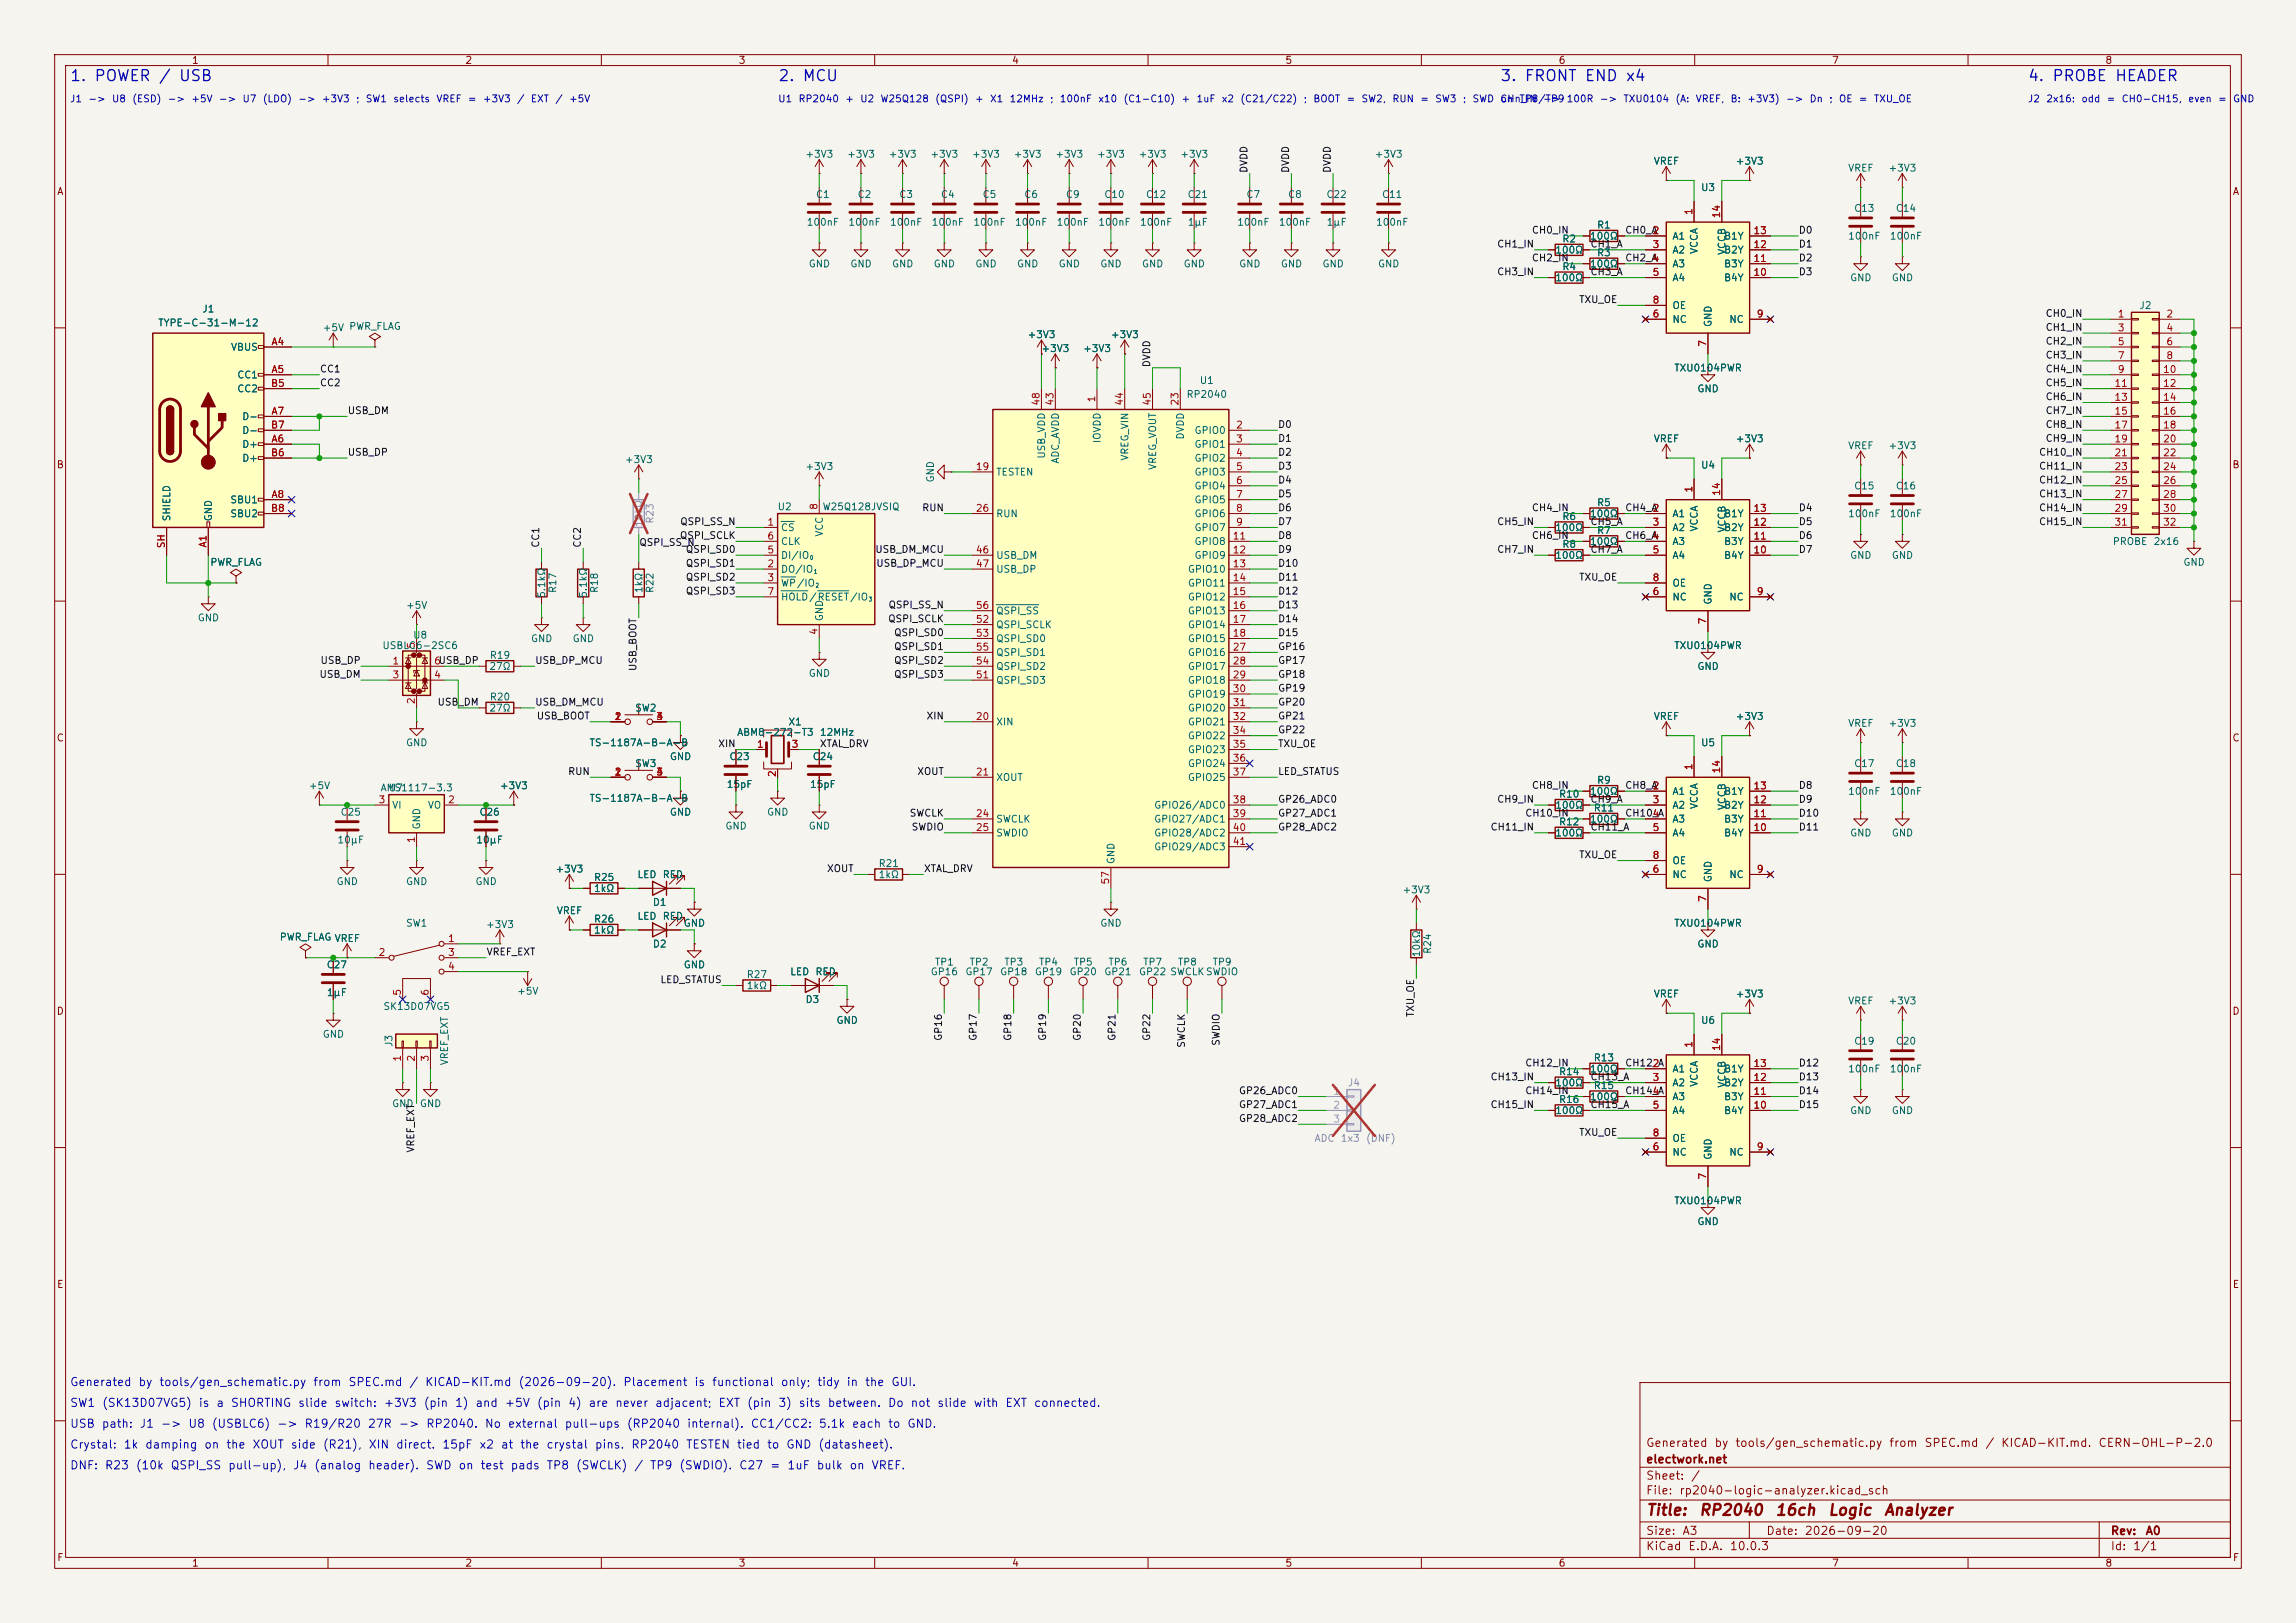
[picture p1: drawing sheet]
<svg xmlns="http://www.w3.org/2000/svg" width="420mm" height="297mm" viewBox="0 0 420 297" stroke-linecap="round" stroke-linejoin="round" font-family="sans-serif">
<defs><g id="words">
<g font-size="2" fill="#0000c2">
<text x="12.7" y="15.3">1. POWER / USB</text>
<text x="142.2" y="15.3">2. MCU</text>
<text x="274.3" y="15.3">3. FRONT END x4</text>
<text x="370.8" y="15.3">4. PROBE HEADER</text>
</g>
<g font-size="2" fill="#840000">
<text x="301" y="277.8">Title:</text>
<text x="310.7" y="277.8">RP2040</text>
<text x="324.6" y="277.8">16ch</text>
<text x="334.3" y="277.8">Logic</text>
<text x="344.5" y="277.8">Analyzer</text>
</g>
<g font-size="1.5" fill="#0000c2">
<text x="12.7" y="257.8">SW1</text>
<text x="12.7" y="254">Generated</text>
<text x="18.6" y="257.8">(SK13D07VG5)</text>
<text x="25.2" y="254">by</text>
<text x="29" y="254">tools/gen_schematic.py</text>
<text x="36.2" y="257.8">is</text>
<text x="39.5" y="257.8">a</text>
<text x="42.1" y="257.8">SHORTING</text>
<text x="54.4" y="257.8">slide</text>
<text x="57.2" y="254">from</text>
<text x="61.1" y="257.8">switch:</text>
<text x="63.6" y="254">SPEC.md</text>
<text x="70.1" y="257.8">+3V3</text>
<text x="74.8" y="254">/</text>
<text x="77.4" y="257.8">(pin</text>
<text x="77.6" y="254">KICAD-KIT.md</text>
<text x="83.1" y="257.8">1)</text>
<text x="86.8" y="257.8">and</text>
<text x="92.2" y="257.8">+5V</text>
<text x="94.7" y="254">(2026-09-20).</text>
<text x="98.1" y="257.8">(pin</text>
<text x="103.8" y="257.8">4)</text>
<text x="107.5" y="257.8">are</text>
<text x="112.4" y="257.8">never</text>
<text x="113.9" y="254">Placement</text>
<text x="119.7" y="257.8">adjacent;</text>
<text x="126.9" y="254">is</text>
<text x="130.1" y="254">functional</text>
<text x="131.3" y="257.8">EXT</text>
<text x="136.5" y="257.8">(pin</text>
<text x="142.3" y="257.8">3)</text>
<text x="142.7" y="254">only;</text>
<text x="146" y="257.8">sits</text>
<text x="149.4" y="254">tidy</text>
<text x="151.3" y="257.8">between.</text>
<text x="154.7" y="254">in</text>
<text x="158.1" y="254">the</text>
<text x="162.3" y="257.8">Do</text>
<text x="162.9" y="254">GUI.</text>
<text x="166.5" y="257.8">not</text>
<text x="171.3" y="257.8">slide</text>
<text x="178" y="257.8">with</text>
<text x="183.8" y="257.8">EXT</text>
<text x="189" y="257.8">connected.</text>
<text x="12.7" y="261.6">USB</text>
<text x="18.5" y="261.6">path:</text>
<text x="25.4" y="261.6">J1</text>
<text x="29.3" y="261.6">-&gt;</text>
<text x="34.3" y="261.6">U8</text>
<text x="38.6" y="261.6">(USBLC6)</text>
<text x="50.6" y="261.6">-&gt;</text>
<text x="55.6" y="261.6">R19/R20</text>
<text x="67.2" y="261.6">27R</text>
<text x="72.8" y="261.6">-&gt;</text>
<text x="77.8" y="261.6">RP2040.</text>
<text x="88.6" y="261.6">No</text>
<text x="92.8" y="261.6">external</text>
<text x="103.2" y="261.6">pull-ups</text>
<text x="114.5" y="261.6">(RP2040</text>
<text x="125.6" y="261.6">internal).</text>
<text x="137.2" y="261.6">CC1/CC2:</text>
<text x="149.7" y="261.6">5.1k</text>
<text x="155.7" y="261.6">each</text>
<text x="162.3" y="261.6">to</text>
<text x="165.8" y="261.6">GND.</text>
<text x="12.7" y="269.3">DNF:</text>
<text x="12.7" y="265.4">Crystal:</text>
<text x="19.1" y="269.3">R23</text>
<text x="22.5" y="265.4">1k</text>
<text x="24.7" y="269.3">(10k</text>
<text x="26.4" y="265.4">damping</text>
<text x="31.1" y="269.3">QSPI_SS</text>
<text x="37.2" y="265.4">on</text>
<text x="41.3" y="265.4">the</text>
<text x="41.6" y="269.3">pull-up),</text>
<text x="46.1" y="265.4">XOUT</text>
<text x="53.1" y="265.4">side</text>
<text x="53.5" y="269.3">J4</text>
<text x="57.4" y="269.3">(analog</text>
<text x="58.9" y="265.4">(R21),</text>
<text x="67.2" y="269.3">header).</text>
<text x="67.3" y="265.4">XIN</text>
<text x="72.3" y="265.4">direct.</text>
<text x="77.8" y="269.3">SWD</text>
<text x="80.8" y="265.4">15pF</text>
<text x="83.8" y="269.3">on</text>
<text x="87.6" y="265.4">x2</text>
<text x="87.8" y="269.3">test</text>
<text x="91.5" y="265.4">at</text>
<text x="93.3" y="269.3">pads</text>
<text x="95" y="265.4">the</text>
<text x="99.8" y="265.4">crystal</text>
<text x="99.9" y="269.3">TP8</text>
<text x="105.2" y="269.3">(SWCLK)</text>
<text x="108.7" y="265.4">pins.</text>
<text x="115.4" y="265.4">RP2040</text>
<text x="115.9" y="269.3">/</text>
<text x="118.8" y="269.3">TP9</text>
<text x="124.1" y="269.3">(SWDIO).</text>
<text x="125.4" y="265.4">TESTEN</text>
<text x="134.7" y="265.4">tied</text>
<text x="135.1" y="269.3">C27</text>
<text x="140.2" y="265.4">to</text>
<text x="140.7" y="269.3">=</text>
<text x="143.7" y="265.4">GND</text>
<text x="143.9" y="269.3">1uF</text>
<text x="149.3" y="269.3">bulk</text>
<text x="149.6" y="265.4">(datasheet).</text>
<text x="155.3" y="269.3">on</text>
<text x="159.3" y="269.3">VREF.</text>
</g>
<g font-size="1.5" fill="#840000">
<text x="301" y="268.1">electwork.net</text>
<text x="301" y="265.1">Generated</text>
<text x="313.5" y="265.1">by</text>
<text x="317.3" y="265.1">tools/gen_schematic.py</text>
<text x="345.5" y="265.1">from</text>
<text x="351.9" y="265.1">SPEC.md</text>
<text x="363.1" y="265.1">/</text>
<text x="365.9" y="265.1">KICAD-KIT.md.</text>
<text x="383.7" y="265.1">CERN-OHL-P-2.0</text>
<text x="301" y="273.8">File:</text>
<text x="301" y="271.1">Sheet:</text>
<text x="307.1" y="273.8">rp2040-logic-analyzer.kicad_sch</text>
<text x="309.2" y="271.1">/</text>
<text x="301" y="281.2">Size:</text>
<text x="307.6" y="281.2">A3</text>
<text x="323" y="281.2">Date:</text>
<text x="330" y="281.2">2026-09-20</text>
<text x="386" y="281.2">Rev:</text>
<text x="392.4" y="281.2">A0</text>
<text x="301" y="284">KiCad</text>
<text x="308.7" y="284">E.D.A.</text>
<text x="316.3" y="284">10.0.3</text>
<text x="386" y="284">Id:</text>
<text x="390.1" y="284">1/1</text>
</g>
<g font-size="1.3" fill="#840000">
<text x="35" y="12">1</text>
<text x="85" y="12">2</text>
<text x="135" y="12">3</text>
<text x="185" y="12">4</text>
<text x="235" y="12">5</text>
<text x="285" y="12">6</text>
<text x="335" y="12">7</text>
<text x="385" y="12">8</text>
<text x="10.3" y="36">A</text>
<text x="408.3" y="36">A</text>
<text x="10.3" y="86">B</text>
<text x="408.2" y="86">B</text>
<text x="10.3" y="136">C</text>
<text x="408.2" y="136">C</text>
<text x="10.3" y="186">D</text>
<text x="408.2" y="186">D</text>
<text x="10.3" y="236">E</text>
<text x="408.3" y="236">E</text>
<text x="10.3" y="286">F</text>
<text x="35" y="287">1</text>
<text x="85" y="287">2</text>
<text x="135" y="287">3</text>
<text x="185" y="287">4</text>
<text x="235" y="287">5</text>
<text x="285" y="287">6</text>
<text x="335" y="287">7</text>
<text x="385" y="287">8</text>
<text x="408.3" y="286">F</text>
</g>
<g font-size="1.3" fill="#0000c2">
<text x="12.7" y="19">J1</text>
<text x="16" y="19">-&gt;</text>
<text x="20.4" y="19">U8</text>
<text x="24.1" y="19">(ESD)</text>
<text x="30.6" y="19">-&gt;</text>
<text x="34.9" y="19">+5V</text>
<text x="39.9" y="19">-&gt;</text>
<text x="44.2" y="19">U7</text>
<text x="48" y="19">(LDO)</text>
<text x="54.4" y="19">-&gt;</text>
<text x="58.8" y="19">+3V3</text>
<text x="65" y="19">;</text>
<text x="66.8" y="19">SW1</text>
<text x="71.8" y="19">selects</text>
<text x="79.7" y="19">VREF</text>
<text x="85.5" y="19">=</text>
<text x="88.2" y="19">+3V3</text>
<text x="94.5" y="19">/</text>
<text x="97" y="19">EXT</text>
<text x="101.5" y="19">/</text>
<text x="104" y="19">+5V</text>
<text x="142.2" y="19">U1</text>
<text x="146" y="19">RP2040</text>
<text x="154.5" y="19">+</text>
<text x="157.2" y="19">U2</text>
<text x="161" y="19">W25Q128</text>
<text x="171" y="19">(QSPI)</text>
<text x="178.2" y="19">+</text>
<text x="181" y="19">X1</text>
<text x="184.6" y="19">12MHz</text>
<text x="192" y="19">;</text>
<text x="193.7" y="19">100nF</text>
<text x="200.8" y="19">x10</text>
<text x="205.4" y="19">(C1-C10)</text>
<text x="216" y="19">+</text>
<text x="218.7" y="19">1uF</text>
<text x="223.4" y="19">x2</text>
<text x="226.8" y="19">(C21/C22)</text>
<text x="238.3" y="19">;</text>
<text x="240.1" y="19">BOOT</text>
<text x="246.2" y="19">=</text>
<text x="248.9" y="19">SW2,</text>
<text x="254.6" y="19">RUN</text>
<text x="259.7" y="19">=</text>
<text x="262.4" y="19">SW3</text>
<text x="267.5" y="19">;</text>
<text x="269.2" y="19">SWD</text>
<text x="274.3" y="19">CHn_IN</text>
<text x="274.3" y="19">on</text>
<text x="277.8" y="19">TP8/TP9</text>
<text x="282.1" y="19">-&gt;</text>
<text x="286.5" y="19">100R</text>
<text x="292.5" y="19">-&gt;</text>
<text x="296.8" y="19">TXU0104</text>
<text x="306.4" y="19">(A:</text>
<text x="310.1" y="19">VREF,</text>
<text x="316.4" y="19">B:</text>
<text x="319.5" y="19">+3V3)</text>
<text x="326.6" y="19">-&gt;</text>
<text x="330.9" y="19">Dn</text>
<text x="334.5" y="19">;</text>
<text x="336.3" y="19">OE</text>
<text x="339.9" y="19">=</text>
<text x="342.7" y="19">TXU_OE</text>
<text x="370.8" y="19">J2</text>
<text x="374.2" y="19">2x16:</text>
<text x="380.6" y="19">odd</text>
<text x="385.2" y="19">=</text>
<text x="388" y="19">CH0-CH15,</text>
<text x="400.2" y="19">even</text>
<text x="405.6" y="19">=</text>
<text x="408.4" y="19">GND</text>
</g>
<g font-size="1.3" fill="#006464">
<text x="147.2" y="29.2">+3V3</text>
<text x="154.8" y="29.2">+3V3</text>
<text x="162.5" y="29.2">+3V3</text>
<text x="170.1" y="29.2">+3V3</text>
<text x="177.7" y="29.2">+3V3</text>
<text x="185.3" y="29.2">+3V3</text>
<text x="192.9" y="29.2">+3V3</text>
<text x="200.6" y="29.2">+3V3</text>
<text x="208.2" y="29.2">+3V3</text>
<text x="215.8" y="29.2">+3V3</text>
<text x="251.4" y="29.2">+3V3</text>
<text x="302.4" y="30.4">VREF</text>
<text x="311" y="35.3">U3</text>
<text x="317.4" y="30.4">+3V3</text>
<text x="338" y="31.7">VREF</text>
<text x="345.3" y="31.7">+3V3</text>
<text x="147.5" y="41.6">100nF</text>
<text x="149.2" y="36.5">C1</text>
<text x="155.1" y="41.6">100nF</text>
<text x="156.8" y="36.5">C2</text>
<text x="162.7" y="41.6">100nF</text>
<text x="164.4" y="36.5">C3</text>
<text x="170.3" y="41.6">100nF</text>
<text x="172" y="36.5">C4</text>
<text x="177.9" y="41.6">100nF</text>
<text x="179.6" y="36.5">C5</text>
<text x="185.6" y="41.6">100nF</text>
<text x="187.3" y="36.5">C6</text>
<text x="193.2" y="41.6">100nF</text>
<text x="194.9" y="36.5">C9</text>
<text x="200.8" y="41.6">100nF</text>
<text x="201.9" y="36.5">C10</text>
<text x="208.4" y="41.6">100nF</text>
<text x="209.5" y="36.5">C12</text>
<text x="217.1" y="36.5">C21</text>
<text x="217.2" y="41.6">1µF</text>
<text x="226.2" y="41.6">100nF</text>
<text x="227.9" y="36.5">C7</text>
<text x="233.8" y="41.6">100nF</text>
<text x="235.5" y="36.5">C8</text>
<text x="242.5" y="36.5">C22</text>
<text x="242.6" y="41.6">1µF</text>
<text x="251.6" y="41.6">100nF</text>
<text x="252.7" y="36.5">C11</text>
<text x="339" y="39.1">C13</text>
<text x="346.7" y="39.1">C14</text>
<text x="284.4" y="46.7">100Ω</text>
<text x="285.7" y="44.7">R2</text>
<text x="290.7" y="44.2">100Ω</text>
<text x="292" y="42.1">R1</text>
<text x="292" y="47.2">R3</text>
<text x="305.8" y="44.2">A1</text>
<text x="305.8" y="46.7">A2</text>
<text x="310.9" y="46.6" transform="rotate(-90 310.9 46.6)">VCCA</text>
<text x="315.3" y="46.7">B2Y</text>
<text x="315.3" y="44.2">B1Y</text>
<text x="315.9" y="46.8" transform="rotate(-90 315.9 46.8)">VCCB</text>
<text x="338" y="44.2">100nF</text>
<text x="345.6" y="44.2">100nF</text>
<text x="147.8" y="49.2">GND</text>
<text x="155.4" y="49.2">GND</text>
<text x="163.1" y="49.2">GND</text>
<text x="170.7" y="49.2">GND</text>
<text x="178.3" y="49.2">GND</text>
<text x="185.9" y="49.2">GND</text>
<text x="193.5" y="49.2">GND</text>
<text x="201.2" y="49.2">GND</text>
<text x="208.8" y="49.2">GND</text>
<text x="216.4" y="49.2">GND</text>
<text x="226.6" y="49.2">GND</text>
<text x="234.2" y="49.2">GND</text>
<text x="241.8" y="49.2">GND</text>
<text x="252" y="49.2">GND</text>
<text x="284.4" y="51.8">100Ω</text>
<text x="285.7" y="49.7">R4</text>
<text x="290.7" y="49.2">100Ω</text>
<text x="305.8" y="49.2">A3</text>
<text x="305.8" y="51.8">A4</text>
<text x="315.3" y="51.8">B4Y</text>
<text x="315.3" y="49.2">B3Y</text>
<text x="338.3" y="51.8">GND</text>
<text x="345.9" y="51.8">GND</text>
<text x="36.9" y="57.5">J1</text>
<text x="305.8" y="59.4">NC</text>
<text x="305.8" y="56.9">OE</text>
<text x="313.4" y="59.9" transform="rotate(-90 313.4 59.9)">GND</text>
<text x="316.2" y="59.4">NC</text>
<text x="391.2" y="56.9">J2</text>
<text x="28.8" y="60">TYPE-C-31-M-12</text>
<text x="42.1" y="64.5">VBUS</text>
<text x="58.9" y="60.9">+5V PWR_FLAG</text>
<text x="187.9" y="62.2">+3V3</text>
<text x="190.4" y="64.7">+3V3</text>
<text x="198" y="64.7">+3V3</text>
<text x="203.1" y="62.2">+3V3</text>
<text x="43.3" y="69.6">CC1</text>
<text x="219.4" y="70.6">U1</text>
<text x="306.1" y="68.3">TXU0104PWR</text>
<text x="43.3" y="72.1">CC2</text>
<text x="44.2" y="77.2">D-</text>
<text x="216.9" y="73.1">RP2040</text>
<text x="310.4" y="72.1">GND</text>
<text x="44.2" y="82.3">D+</text>
<text x="44.2" y="79.7">D-</text>
<text x="201.6" y="81.2" transform="rotate(-90 201.6 81.2)">IOVDD</text>
<text x="216.9" y="80.5" transform="rotate(-90 216.9 80.5)">DVDD</text>
<text x="218.4" y="79.7">GPIO0</text>
<text x="218.4" y="82.3">GPIO1</text>
<text x="302.4" y="81.2">VREF</text>
<text x="317.4" y="81.2">+3V3</text>
<text x="338" y="82.5">VREF</text>
<text x="345.3" y="82.5">+3V3</text>
<text x="44.2" y="84.8">D+</text>
<text x="114.2" y="85">+3V3</text>
<text x="147.2" y="86.3">+3V3</text>
<text x="171.2" y="88.4" transform="rotate(-90 171.2 88.4)">GND</text>
<text x="182.1" y="87.3">TESTEN</text>
<text x="191.5" y="84" transform="rotate(-90 191.5 84)">USB_VDD</text>
<text x="194" y="85" transform="rotate(-90 194 85)">ADC_AVDD</text>
<text x="206.7" y="84.4" transform="rotate(-90 206.7 84.4)">VREG_VIN</text>
<text x="211.8" y="86.1" transform="rotate(-90 211.8 86.1)">VREG_VOUT</text>
<text x="218.4" y="84.8">GPIO2</text>
<text x="218.4" y="87.3">GPIO3</text>
<text x="218.4" y="89.9">GPIO4</text>
<text x="311" y="86.1">U4</text>
<text x="339" y="89.9">C15</text>
<text x="346.7" y="89.9">C16</text>
<text x="31.5" y="95.5" transform="rotate(-90 31.5 95.5)">SHIELD</text>
<text x="39.1" y="95.5" transform="rotate(-90 39.1 95.5)">GND</text>
<text x="42" y="92.4">SBU1</text>
<text x="42" y="95">SBU2</text>
<text x="142.1" y="93.7">U2</text>
<text x="150.4" y="93.7">W25Q128JVSIQ</text>
<text x="182.1" y="95">RUN</text>
<text x="218.4" y="92.4">GPIO5</text>
<text x="218.4" y="95">GPIO6</text>
<text x="285.7" y="95.5">R6</text>
<text x="290.7" y="95">100Ω</text>
<text x="292" y="92.9">R5</text>
<text x="305.8" y="95">A1</text>
<text x="315.3" y="95">B1Y</text>
<text x="338" y="95">100nF</text>
<text x="345.6" y="95">100nF</text>
<text x="142.7" y="97.5">CS</text>
<text x="142.7" y="100">CLK</text>
<text x="150.8" y="98.3" transform="rotate(-90 150.8 98.3)">VCC</text>
<text x="218.4" y="97.5">GPIO7</text>
<text x="218.4" y="100">GPIO8</text>
<text x="284.4" y="97.5">100Ω</text>
<text x="285.7" y="100.5">R8</text>
<text x="290.7" y="100">100Ω</text>
<text x="292" y="98">R7</text>
<text x="305.8" y="97.5">A2</text>
<text x="305.8" y="100">A3</text>
<text x="310.9" y="97.4" transform="rotate(-90 310.9 97.4)">VCCA</text>
<text x="315.3" y="100">B3Y</text>
<text x="315.3" y="97.5">B2Y</text>
<text x="315.9" y="97.6" transform="rotate(-90 315.9 97.6)">VCCB</text>
<text x="386.4" y="100">PROBE</text>
<text x="393.8" y="100">2x16</text>
<text x="38.4" y="103.8">PWR_FLAG</text>
<text x="142.7" y="105.1">DO/IO</text>
<text x="142.7" y="107.7">WP/IO</text>
<text x="142.7" y="102.6">DI/IO</text>
<text x="182.1" y="102.6">USB_DM</text>
<text x="182.1" y="105.1">USB_DP</text>
<text x="217.2" y="105.1">GPIO10</text>
<text x="217.2" y="107.7">GPIO11</text>
<text x="218.4" y="102.6">GPIO9</text>
<text x="284.4" y="102.6">100Ω</text>
<text x="305.8" y="102.6">A4</text>
<text x="305.8" y="107.7">OE</text>
<text x="315.3" y="102.6">B4Y</text>
<text x="338.3" y="102.6">GND</text>
<text x="345.9" y="102.6">GND</text>
<text x="399.3" y="103.8">GND</text>
<text x="74.2" y="111.7">+5V</text>
<text x="100" y="109.5" transform="rotate(-90 100 109.5)">5.1kΩ</text>
<text x="102.1" y="108.6" transform="rotate(-90 102.1 108.6)">R17</text>
<text x="107.7" y="109.5" transform="rotate(-90 107.7 109.5)">5.1kΩ</text>
<text x="109.7" y="108.6" transform="rotate(-90 109.7 108.6)">R18</text>
<text x="117.8" y="108.6" transform="rotate(-90 117.8 108.6)">1kΩ</text>
<text x="119.8" y="108.6" transform="rotate(-90 119.8 108.6)">R22</text>
<text x="142.7" y="110.2">HOLD/RESET/IO</text>
<text x="150.8" y="113.8" transform="rotate(-90 150.8 113.8)">GND</text>
<text x="182.1" y="112.7">QSPI_SS</text>
<text x="217.2" y="110.2">GPIO12</text>
<text x="217.2" y="112.7">GPIO13</text>
<text x="305.8" y="110.2">NC</text>
<text x="313.4" y="110.7" transform="rotate(-90 313.4 110.7)">GND</text>
<text x="316.2" y="110.2">NC</text>
<text x="36.1" y="114">GND</text>
<text x="69.8" y="119.1">USBLC6-2SC6</text>
<text x="75.5" y="117.2">U8</text>
<text x="97" y="117.8">GND</text>
<text x="104.6" y="117.8">GND</text>
<text x="182.1" y="115.3">QSPI_SCLK</text>
<text x="182.1" y="117.8">QSPI_SD0</text>
<text x="217.2" y="115.3">GPIO14</text>
<text x="217.2" y="117.8">GPIO15</text>
<text x="306.1" y="119.1">TXU0104PWR</text>
<text x="89.4" y="122.9">27Ω</text>
<text x="89.5" y="120.9">R19</text>
<text x="147.8" y="124.2">GND</text>
<text x="182.1" y="125.4">QSPI_SD3</text>
<text x="182.1" y="122.9">QSPI_SD2</text>
<text x="182.1" y="120.4">QSPI_SD1</text>
<text x="217.2" y="120.4">GPIO16</text>
<text x="217.2" y="122.9">GPIO17</text>
<text x="217.2" y="125.4">GPIO18</text>
<text x="310.4" y="122.9">GND</text>
<text x="89.4" y="130.5">27Ω</text>
<text x="89.5" y="128.5">R20</text>
<text x="116.1" y="130.5">SW2</text>
<text x="217.2" y="128">GPIO19</text>
<text x="217.2" y="130.5">GPIO20</text>
<text x="74.2" y="136.9">GND</text>
<text x="107.7" y="136.9">TS-1187A-B-A-B</text>
<text x="134.7" y="135">ABM8-272-T3</text>
<text x="144.1" y="133.1">X1</text>
<text x="149.9" y="135">12MHz</text>
<text x="182.1" y="133.1">XIN</text>
<text x="217.2" y="133.1">GPIO21</text>
<text x="217.2" y="135.6">GPIO22</text>
<text x="302.4" y="132">VREF</text>
<text x="311" y="136.9">U5</text>
<text x="317.4" y="132">+3V3</text>
<text x="338" y="133.3">VREF</text>
<text x="345.3" y="133.3">+3V3</text>
<text x="116.1" y="140.7">SW3</text>
<text x="122.4" y="139.4">GND</text>
<text x="133.3" y="139.4">C23</text>
<text x="148.5" y="139.4">C24</text>
<text x="182.1" y="143.2">XOUT</text>
<text x="217.2" y="138.1">GPIO23</text>
<text x="217.2" y="140.7">GPIO24</text>
<text x="217.2" y="143.2">GPIO25</text>
<text x="292" y="143.7">R9</text>
<text x="339" y="140.7">C17</text>
<text x="346.7" y="140.7">C18</text>
<text x="56.4" y="144.7">+5V</text>
<text x="62.2" y="149.6">C25</text>
<text x="69.5" y="145.1">AMS1117-3.3</text>
<text x="71" y="145.1">U7</text>
<text x="71.6" y="148.3">VI</text>
<text x="78.1" y="148.3">VO</text>
<text x="87.6" y="149.6">C26</text>
<text x="91.3" y="144.7">+3V3</text>
<text x="107.7" y="147">TS-1187A-B-A-B</text>
<text x="122.4" y="149.6">GND</text>
<text x="132.8" y="144.5">15pF</text>
<text x="140.2" y="149.6">GND</text>
<text x="148.1" y="144.5">15pF</text>
<text x="211" y="148.3">GPIO26/ADC0</text>
<text x="284.4" y="148.3">100Ω</text>
<text x="285.1" y="146.3">R10</text>
<text x="290.7" y="145.8">100Ω</text>
<text x="291.4" y="148.8">R11</text>
<text x="305.8" y="145.8">A1</text>
<text x="305.8" y="148.3">A2</text>
<text x="310.9" y="148.2" transform="rotate(-90 310.9 148.2)">VCCA</text>
<text x="315.3" y="148.3">B2Y</text>
<text x="315.3" y="145.8">B1Y</text>
<text x="315.9" y="148.4" transform="rotate(-90 315.9 148.4)">VCCB</text>
<text x="338" y="145.8">100nF</text>
<text x="345.6" y="145.8">100nF</text>
<text x="61.6" y="154.6">10µF</text>
<text x="77.2" y="151.9" transform="rotate(-90 77.2 151.9)">GND</text>
<text x="87" y="154.6">10µF</text>
<text x="132.6" y="152.1">GND</text>
<text x="147.8" y="152.1">GND</text>
<text x="182.1" y="150.8">SWCLK</text>
<text x="182.1" y="153.4">SWDIO</text>
<text x="211" y="150.8">GPIO27/ADC1</text>
<text x="211" y="153.4">GPIO28/ADC2</text>
<text x="211" y="155.9">GPIO29/ADC3</text>
<text x="284.4" y="153.4">100Ω</text>
<text x="285.1" y="151.3">R12</text>
<text x="290.7" y="150.8">100Ω</text>
<text x="305.8" y="150.8">A3</text>
<text x="305.8" y="153.4">A4</text>
<text x="315.3" y="153.4">B4Y</text>
<text x="315.3" y="150.8">B3Y</text>
<text x="338.3" y="153.4">GND</text>
<text x="345.9" y="153.4">GND</text>
<text x="101.5" y="160">+3V3</text>
<text x="108.5" y="161.5">R25</text>
<text x="116.5" y="161">LED</text>
<text x="121.1" y="161">RED</text>
<text x="160.6" y="159">R21</text>
<text x="160.6" y="161">1kΩ</text>
<text x="204.2" y="158.2" transform="rotate(-90 204.2 158.2)">GND</text>
<text x="305.8" y="161">NC</text>
<text x="305.8" y="158.5">OE</text>
<text x="313.4" y="161.5" transform="rotate(-90 313.4 161.5)">GND</text>
<text x="316.2" y="161">NC</text>
<text x="61.5" y="162.3">GND</text>
<text x="74.2" y="162.3">GND</text>
<text x="86.9" y="162.3">GND</text>
<text x="101.7" y="167.6">VREF</text>
<text x="108.5" y="163.5">1kΩ</text>
<text x="119.3" y="166.1">D1</text>
<text x="256.4" y="163.8">+3V3</text>
<text x="51.1" y="172.4">PWR_FLAG VREF</text>
<text x="74.2" y="169.9">SW1</text>
<text x="88.8" y="170.1">+3V3</text>
<text x="108.5" y="169.1">R26</text>
<text x="108.5" y="171.2">1kΩ</text>
<text x="116.5" y="168.6">LED</text>
<text x="119.3" y="173.7">D2</text>
<text x="121.1" y="168.6">RED</text>
<text x="125" y="169.9">GND</text>
<text x="201.2" y="169.9">GND</text>
<text x="306.1" y="169.9">TXU0104PWR</text>
<text x="310.4" y="173.7">GND</text>
<text x="59.6" y="177.5">C27</text>
<text x="125" y="177.5">GND</text>
<text x="136.5" y="179.3">R27</text>
<text x="144.4" y="178.8">LED</text>
<text x="149.1" y="178.8">RED</text>
<text x="170.1" y="178.8">GP16</text>
<text x="170.9" y="177">TP1</text>
<text x="176.5" y="178.8">GP17</text>
<text x="177.2" y="177">TP2</text>
<text x="182.8" y="178.8">GP18</text>
<text x="183.6" y="177">TP3</text>
<text x="189.2" y="178.8">GP19</text>
<text x="189.9" y="177">TP4</text>
<text x="195.5" y="178.8">GP20</text>
<text x="196.3" y="177">TP5</text>
<text x="201.9" y="178.8">GP21</text>
<text x="202.6" y="177">TP6</text>
<text x="208.2" y="178.8">GP22 SWCLKSWDIO</text>
<text x="209" y="177">TP7</text>
<text x="215.3" y="177">TP8</text>
<text x="221.7" y="177">TP9</text>
<text x="260.1" y="175.3" transform="rotate(-90 260.1 175.3)">10kΩ</text>
<text x="262.1" y="174.7" transform="rotate(-90 262.1 174.7)">R24</text>
<text x="59.7" y="182.6">1µF</text>
<text x="70" y="185.1">SK13D07VG5</text>
<text x="94.5" y="182.3">+5V</text>
<text x="136.5" y="181.3">1kΩ</text>
<text x="147.2" y="183.9">D3</text>
<text x="302.4" y="182.8">VREF</text>
<text x="317.4" y="182.8">+3V3</text>
<text x="338" y="184.1">VREF</text>
<text x="345.3" y="184.1">+3V3</text>
<text x="58.9" y="190.2">GND</text>
<text x="72.1" y="191.7" transform="rotate(-90 72.1 191.7)">J3</text>
<text x="152.9" y="187.7">GND</text>
<text x="311" y="187.7">U6</text>
<text x="339" y="191.5">C19</text>
<text x="346.7" y="191.5">C20</text>
<text x="82.3" y="195" transform="rotate(-90 82.3 195)">VREF_EXT</text>
<text x="285.1" y="197.1">R14</text>
<text x="290.7" y="196.6">100Ω</text>
<text x="291.4" y="194.5">R13</text>
<text x="305.8" y="196.6">A1</text>
<text x="315.3" y="196.6">B1Y</text>
<text x="338" y="196.6">100nF</text>
<text x="345.6" y="196.6">100nF</text>
<text x="71.6" y="202.9">GND</text>
<text x="76.7" y="202.9">GND</text>
<text x="284.4" y="199.1">100Ω</text>
<text x="285.1" y="202.1">R16</text>
<text x="290.7" y="201.6">100Ω</text>
<text x="291.4" y="199.6">R15</text>
<text x="305.8" y="199.1">A2</text>
<text x="305.8" y="201.6">A3</text>
<text x="310.9" y="199" transform="rotate(-90 310.9 199)">VCCA</text>
<text x="315.3" y="201.6">B3Y</text>
<text x="315.3" y="199.1">B2Y</text>
<text x="315.9" y="199.2" transform="rotate(-90 315.9 199.2)">VCCB</text>
<text x="284.4" y="204.2">100Ω</text>
<text x="305.8" y="204.2">A4</text>
<text x="305.8" y="209.3">OE</text>
<text x="315.3" y="204.2">B4Y</text>
<text x="338.3" y="204.2">GND</text>
<text x="345.9" y="204.2">GND</text>
<text x="305.8" y="211.8">NC</text>
<text x="313.4" y="212.3" transform="rotate(-90 313.4 212.3)">GND</text>
<text x="316.2" y="211.8">NC</text>
<text x="306.1" y="220.7">TXU0104PWR</text>
<text x="310.4" y="224.5">GND</text>
</g>
<g font-size="1.3" fill="#0f0f0f">
<text x="228.5" y="31.8" transform="rotate(-90 228.5 31.8)">DVDD</text>
<text x="236.1" y="31.8" transform="rotate(-90 236.1 31.8)">DVDD</text>
<text x="243.7" y="31.8" transform="rotate(-90 243.7 31.8)">DVDD</text>
<text x="273.8" y="45.6">CH1_IN</text>
<text x="280.1" y="43.1">CH0_IN</text>
<text x="290.8" y="45.6">CH1_A</text>
<text x="297.2" y="43.1">CH0_A</text>
<text x="328.9" y="43.1">D0</text>
<text x="328.9" y="45.6">D1</text>
<text x="273.8" y="50.7">CH3_IN</text>
<text x="280.1" y="48.1">CH2_IN</text>
<text x="290.8" y="50.7">CH3_A</text>
<text x="297.2" y="48.1">CH2_A</text>
<text x="328.9" y="50.7">D3</text>
<text x="328.9" y="48.1">D2</text>
<text x="288.8" y="55.8">TXU_OE</text>
<text x="374.1" y="58.3">CH0_IN</text>
<text x="374.1" y="60.8">CH1_IN</text>
<text x="374.1" y="63.4">CH2_IN</text>
<text x="374.1" y="65.9">CH3_IN</text>
<text x="58.4" y="68.5">CC1</text>
<text x="58.4" y="71">CC2</text>
<text x="210.7" y="67.3" transform="rotate(-90 210.7 67.3)">DVDD</text>
<text x="374.1" y="71">CH5_IN</text>
<text x="374.1" y="68.5">CH4_IN</text>
<text x="63.5" y="76.1">USB_DM</text>
<text x="374.1" y="73.5">CH6_IN</text>
<text x="374.1" y="76.1">CH7_IN</text>
<text x="63.5" y="83.7">USB_DP</text>
<text x="233.7" y="83.7">D2</text>
<text x="233.7" y="81.2">D1</text>
<text x="233.7" y="78.6">D0</text>
<text x="372.9" y="83.7">CH10_IN</text>
<text x="374.1" y="78.6">CH8_IN</text>
<text x="374.1" y="81.2">CH9_IN</text>
<text x="233.7" y="88.8">D4</text>
<text x="233.7" y="86.2">D3</text>
<text x="372.9" y="86.2">CH11_IN</text>
<text x="372.9" y="88.8">CH12_IN</text>
<text x="168.6" y="93.9">RUN</text>
<text x="233.7" y="91.3">D5</text>
<text x="233.7" y="93.9">D6</text>
<text x="280.1" y="93.9">CH4_IN</text>
<text x="297.2" y="93.9">CH4_A</text>
<text x="328.9" y="93.9">D4</text>
<text x="372.9" y="91.3">CH13_IN</text>
<text x="372.9" y="93.9">CH14_IN</text>
<text x="98.9" y="100.3" transform="rotate(-90 98.9 100.3)">CC1</text>
<text x="106.6" y="100.3" transform="rotate(-90 106.6 100.3)">CC2</text>
<text x="116.8" y="100.2">QSPI_SS_N</text>
<text x="124.3" y="98.9">QSPI_SCLK</text>
<text x="124.3" y="96.4">QSPI_SS_N</text>
<text x="125.3" y="101.5">QSPI_SD0</text>
<text x="160" y="101.5">USB_DM_MCU</text>
<text x="233.7" y="101.5">D9</text>
<text x="233.7" y="96.4">D7</text>
<text x="233.7" y="98.9">D8</text>
<text x="273.8" y="96.4">CH5_IN</text>
<text x="273.8" y="101.5">CH7_IN</text>
<text x="280.1" y="98.9">CH6_IN</text>
<text x="290.8" y="101.5">CH7_A</text>
<text x="290.8" y="96.4">CH5_A</text>
<text x="297.2" y="98.9">CH6_A</text>
<text x="328.9" y="98.9">D6</text>
<text x="328.9" y="101.5">D7</text>
<text x="328.9" y="96.4">D5</text>
<text x="372.9" y="96.4">CH15_IN</text>
<text x="125.3" y="106.6">QSPI_SD2</text>
<text x="125.3" y="104">QSPI_SD1</text>
<text x="160.2" y="104">USB_DP_MCU</text>
<text x="233.7" y="106.6">D11</text>
<text x="233.7" y="104">D10</text>
<text x="288.8" y="106.6">TXU_OE</text>
<text x="125.3" y="109.1">QSPI_SD3</text>
<text x="162.4" y="111.6">QSPI_SS_N</text>
<text x="233.7" y="111.6">D13</text>
<text x="233.7" y="109.1">D12</text>
<text x="162.4" y="114.2">QSPI_SCLK</text>
<text x="163.4" y="119.3">QSPI_SD1</text>
<text x="163.4" y="116.7">QSPI_SD0</text>
<text x="233.7" y="119.3">GP16</text>
<text x="233.7" y="116.7">D15</text>
<text x="233.7" y="114.2">D14</text>
<text x="58.3" y="124.3">USB_DM</text>
<text x="58.5" y="121.8">USB_DP</text>
<text x="80.1" y="121.8">USB_DP</text>
<text x="97.8" y="121.8">USB_DP_MCU</text>
<text x="116.7" y="122.9" transform="rotate(-90 116.7 122.9)">USB_BOOT</text>
<text x="163.4" y="121.8">QSPI_SD2</text>
<text x="163.4" y="124.3">QSPI_SD3</text>
<text x="233.7" y="121.8">GP17</text>
<text x="233.7" y="124.3">GP18</text>
<text x="79.9" y="129.4">USB_DM</text>
<text x="97.8" y="129.4">USB_DM_MCU</text>
<text x="98.1" y="132">USB_BOOT</text>
<text x="169.4" y="132">XIN</text>
<text x="233.7" y="132">GP21</text>
<text x="233.7" y="126.9">GP19</text>
<text x="233.7" y="129.4">GP20</text>
<text x="131.3" y="137">XIN</text>
<text x="149.9" y="137">XTAL_DRV</text>
<text x="233.7" y="134.5">GP22</text>
<text x="233.7" y="137">TXU_OE</text>
<text x="103.8" y="142.1">RUN</text>
<text x="167.7" y="142.1">XOUT</text>
<text x="233.7" y="142.1">LED_STATUS</text>
<text x="166.3" y="149.7">SWCLK</text>
<text x="233.7" y="147.2">GP26_ADC0</text>
<text x="233.7" y="149.7">GP27_ADC1</text>
<text x="273.8" y="147.2">CH9_IN</text>
<text x="278.9" y="149.7">CH10_IN</text>
<text x="280.1" y="144.7">CH8_IN</text>
<text x="290.8" y="147.2">CH9_A</text>
<text x="297.2" y="149.7">CH10_A</text>
<text x="297.2" y="144.7">CH8_A</text>
<text x="328.9" y="147.2">D9</text>
<text x="328.9" y="144.7">D8</text>
<text x="328.9" y="149.7">D10</text>
<text x="166.7" y="152.3">SWDIO</text>
<text x="233.7" y="152.3">GP28_ADC2</text>
<text x="272.5" y="152.3">CH11_IN</text>
<text x="290.8" y="152.3">CH11_A</text>
<text x="328.9" y="152.3">D11</text>
<text x="151.2" y="159.9">XOUT</text>
<text x="168.9" y="159.9">XTAL_DRV</text>
<text x="288.8" y="157.4">TXU_OE</text>
<text x="88.9" y="175.1">VREF_EXT</text>
<text x="120.7" y="180.2">LED_STATUS</text>
<text x="172.6" y="190.6" transform="rotate(-90 172.6 190.6)">GP16</text>
<text x="178.9" y="190.6" transform="rotate(-90 178.9 190.6)">GP17</text>
<text x="185.3" y="190.6" transform="rotate(-90 185.3 190.6)">GP18</text>
<text x="191.6" y="190.6" transform="rotate(-90 191.6 190.6)">GP19</text>
<text x="198" y="190.6" transform="rotate(-90 198 190.6)">GP20</text>
<text x="204.3" y="190.6" transform="rotate(-90 204.3 190.6)">GP21</text>
<text x="210.7" y="190.6" transform="rotate(-90 210.7 190.6)">GP22</text>
<text x="217" y="191.9" transform="rotate(-90 217 191.9)">SWCLK</text>
<text x="223.4" y="191.5" transform="rotate(-90 223.4 191.5)">SWDIO</text>
<text x="259" y="186.2" transform="rotate(-90 259 186.2)">TXU_OE</text>
<text x="272.5" y="198">CH13_IN</text>
<text x="278.9" y="195.5">CH12_IN</text>
<text x="290.8" y="198">CH13_A</text>
<text x="297.2" y="195.5">CH12_A</text>
<text x="328.9" y="195.5">D12</text>
<text x="328.9" y="198">D13</text>
<text x="226.5" y="203.1">GP27_ADC1</text>
<text x="226.5" y="200.5">GP26_ADC0</text>
<text x="272.5" y="203.1">CH15_IN</text>
<text x="278.9" y="200.5">CH14_IN</text>
<text x="290.8" y="203.1">CH15_A</text>
<text x="297.2" y="200.5">CH14_A</text>
<text x="328.9" y="200.5">D14</text>
<text x="328.9" y="203.1">D15</text>
<text x="226.5" y="205.6">GP28_ADC2</text>
<text x="288.8" y="208.2">TXU_OE</text>
<text x="76.1" y="211" transform="rotate(-90 76.1 211)">VREF_EXT</text>
</g>
<g font-size="1.3" fill="#a90000">
<text x="309.9" y="39.4" transform="rotate(-90 309.9 39.4)">1</text>
<text x="314.9" y="40" transform="rotate(-90 314.9 40)">14</text>
<text x="302.2" y="43.2">2</text>
<text x="302.2" y="45.7">3</text>
<text x="320.6" y="45.7">12</text>
<text x="320.6" y="43.2">13</text>
<text x="302.2" y="48.2">4</text>
<text x="302.2" y="50.8">5</text>
<text x="320.6" y="50.8">10</text>
<text x="320.6" y="48.2">11</text>
<text x="302.2" y="58.4">6</text>
<text x="302.2" y="55.9">8</text>
<text x="321.2" y="58.4">9</text>
<text x="387.3" y="58.4">1</text>
<text x="396.2" y="58.4">2</text>
<text x="49.5" y="63.5">A4</text>
<text x="312.4" y="63.6" transform="rotate(-90 312.4 63.6)">7</text>
<text x="387.3" y="60.9">3</text>
<text x="387.3" y="63.5">5</text>
<text x="396.2" y="60.9">4</text>
<text x="396.2" y="63.5">6</text>
<text x="49.5" y="71.1">B5</text>
<text x="49.5" y="68.6">A5</text>
<text x="386.7" y="71.1">11</text>
<text x="387.3" y="66">7</text>
<text x="387.3" y="68.6">9</text>
<text x="395.6" y="68.6">10</text>
<text x="395.6" y="71.1">12</text>
<text x="396.2" y="66">8</text>
<text x="49.5" y="76.2">A7</text>
<text x="190.5" y="74.3" transform="rotate(-90 190.5 74.3)">48</text>
<text x="193" y="74.3" transform="rotate(-90 193 74.3)">43</text>
<text x="200.6" y="73.7" transform="rotate(-90 200.6 73.7)">1</text>
<text x="205.7" y="74.3" transform="rotate(-90 205.7 74.3)">44</text>
<text x="210.8" y="74.3" transform="rotate(-90 210.8 74.3)">45</text>
<text x="215.9" y="74.3" transform="rotate(-90 215.9 74.3)">23</text>
<text x="386.7" y="73.6">13</text>
<text x="386.7" y="76.2">15</text>
<text x="395.6" y="73.6">14</text>
<text x="395.6" y="76.2">16</text>
<text x="49.5" y="83.8">B6</text>
<text x="49.5" y="78.7">B7</text>
<text x="49.5" y="81.3">A6</text>
<text x="226" y="78.7">2</text>
<text x="226" y="81.3">3</text>
<text x="226" y="83.8">4</text>
<text x="386.7" y="78.7">17</text>
<text x="386.7" y="81.3">19</text>
<text x="386.7" y="83.8">21</text>
<text x="395.6" y="78.7">18</text>
<text x="395.6" y="81.3">20</text>
<text x="395.6" y="83.8">22</text>
<text x="178.4" y="86.3">19</text>
<text x="226" y="86.3">5</text>
<text x="226" y="88.9">6</text>
<text x="386.7" y="86.3">23</text>
<text x="386.7" y="88.9">25</text>
<text x="395.6" y="86.3">24</text>
<text x="395.6" y="88.9">26</text>
<text x="49.5" y="94">B8</text>
<text x="49.5" y="91.4">A8</text>
<text x="149.8" y="93.4" transform="rotate(-90 149.8 93.4)">8</text>
<text x="178.4" y="94">26</text>
<text x="226" y="91.4">7</text>
<text x="226" y="94">8</text>
<text x="302.2" y="94">2</text>
<text x="309.9" y="90.2" transform="rotate(-90 309.9 90.2)">1</text>
<text x="314.9" y="90.8" transform="rotate(-90 314.9 90.8)">14</text>
<text x="320.6" y="94">13</text>
<text x="386.7" y="91.4">27</text>
<text x="386.7" y="94">29</text>
<text x="395.6" y="91.4">28</text>
<text x="395.6" y="94">30</text>
<text x="30.5" y="100.4" transform="rotate(-90 30.5 100.4)">SH</text>
<text x="38.1" y="100.3" transform="rotate(-90 38.1 100.3)">A1</text>
<text x="140.3" y="96.5">1</text>
<text x="140.3" y="101.6">5</text>
<text x="140.3" y="99">6</text>
<text x="178.4" y="101.6">46</text>
<text x="225.4" y="99">11</text>
<text x="225.4" y="101.6">12</text>
<text x="226" y="96.5">9</text>
<text x="302.2" y="96.5">3</text>
<text x="302.2" y="99">4</text>
<text x="302.2" y="101.6">5</text>
<text x="320.6" y="101.6">10</text>
<text x="320.6" y="99">11</text>
<text x="320.6" y="96.5">12</text>
<text x="386.7" y="96.5">31</text>
<text x="395.6" y="96.5">32</text>
<text x="140.3" y="104.1">2</text>
<text x="140.3" y="106.7">3</text>
<text x="178.4" y="104.1">47</text>
<text x="225.4" y="104.1">13</text>
<text x="225.4" y="106.7">14</text>
<text x="302.2" y="106.7">8</text>
<text x="140.3" y="109.2">7</text>
<text x="178.4" y="111.7">56</text>
<text x="225.4" y="109.2">15</text>
<text x="225.4" y="111.7">16</text>
<text x="302.2" y="109.2">6</text>
<text x="321.2" y="109.2">9</text>
<text x="76.2" y="118.8" transform="rotate(-90 76.2 118.8)">5</text>
<text x="149.8" y="116.3" transform="rotate(-90 149.8 116.3)">4</text>
<text x="178.4" y="114.3">52</text>
<text x="178.4" y="116.8">53</text>
<text x="178.4" y="119.4">55</text>
<text x="225.4" y="114.3">17</text>
<text x="225.4" y="116.8">18</text>
<text x="225.4" y="119.4">27</text>
<text x="312.4" y="114.4" transform="rotate(-90 312.4 114.4)">7</text>
<text x="71.7" y="121.9">1</text>
<text x="71.7" y="124.4">3</text>
<text x="79.3" y="124.4">4</text>
<text x="79.3" y="121.9">6</text>
<text x="178.4" y="124.4">51</text>
<text x="178.4" y="121.9">54</text>
<text x="225.4" y="121.9">28</text>
<text x="225.4" y="124.4">29</text>
<text x="76.2" y="129" transform="rotate(-90 76.2 129)">2</text>
<text x="225.4" y="127">30</text>
<text x="225.4" y="129.5">31</text>
<text x="112.3" y="132.1">1</text>
<text x="112.3" y="132.1">2</text>
<text x="119.9" y="132.1">3</text>
<text x="119.9" y="132.1">4</text>
<text x="138.4" y="137.1">1</text>
<text x="144.7" y="137.1">3</text>
<text x="178.4" y="132.1">20</text>
<text x="225.4" y="132.1">32</text>
<text x="225.4" y="134.6">34</text>
<text x="225.4" y="137.1">35</text>
<text x="112.3" y="142.2">1</text>
<text x="112.3" y="142.2">2</text>
<text x="119.9" y="142.2">3</text>
<text x="119.9" y="142.2">4</text>
<text x="142.2" y="142.3" transform="rotate(-90 142.2 142.3)">2</text>
<text x="178.4" y="142.2">21</text>
<text x="225.4" y="139.7">36</text>
<text x="225.4" y="142.2">37</text>
<text x="309.9" y="141" transform="rotate(-90 309.9 141)">1</text>
<text x="314.9" y="141.6" transform="rotate(-90 314.9 141.6)">14</text>
<text x="69.1" y="147.3">3</text>
<text x="81.8" y="147.3">2</text>
<text x="178.4" y="149.8">24</text>
<text x="225.4" y="147.3">38</text>
<text x="225.4" y="149.8">39</text>
<text x="302.2" y="144.8">2</text>
<text x="302.2" y="147.3">3</text>
<text x="302.2" y="149.8">4</text>
<text x="320.6" y="149.8">11</text>
<text x="320.6" y="147.3">12</text>
<text x="320.6" y="144.8">13</text>
<text x="76.2" y="154.4" transform="rotate(-90 76.2 154.4)">1</text>
<text x="178.4" y="152.4">25</text>
<text x="225.4" y="152.4">40</text>
<text x="225.4" y="154.9">41</text>
<text x="302.2" y="152.4">5</text>
<text x="320.6" y="152.4">10</text>
<text x="203.2" y="162" transform="rotate(-90 203.2 162)">57</text>
<text x="302.2" y="160">6</text>
<text x="302.2" y="157.5">8</text>
<text x="321.2" y="160">9</text>
<text x="312.4" y="165.2" transform="rotate(-90 312.4 165.2)">7</text>
<text x="81.8" y="172.7">1</text>
<text x="69.1" y="175.2">2</text>
<text x="81.8" y="175.2">3</text>
<text x="81.8" y="177.8">4</text>
<text x="73.6" y="182.3" transform="rotate(-90 73.6 182.3)">5</text>
<text x="78.7" y="182.3" transform="rotate(-90 78.7 182.3)">6</text>
<text x="309.9" y="191.8" transform="rotate(-90 309.9 191.8)">1</text>
<text x="73.6" y="194.4" transform="rotate(-90 73.6 194.4)">1</text>
<text x="76.2" y="194.4" transform="rotate(-90 76.2 194.4)">2</text>
<text x="78.7" y="194.4" transform="rotate(-90 78.7 194.4)">3</text>
<text x="302.2" y="195.6">2</text>
<text x="314.9" y="192.4" transform="rotate(-90 314.9 192.4)">14</text>
<text x="320.6" y="195.6">13</text>
<text x="302.2" y="198.1">3</text>
<text x="302.2" y="200.6">4</text>
<text x="302.2" y="203.2">5</text>
<text x="320.6" y="203.2">10</text>
<text x="320.6" y="200.6">11</text>
<text x="320.6" y="198.1">12</text>
<text x="302.2" y="208.3">8</text>
<text x="302.2" y="210.8">6</text>
<text x="312.4" y="216" transform="rotate(-90 312.4 216)">7</text>
<text x="321.2" y="210.8">9</text>
</g>
<g font-size="1.3" fill="#939391">
<text x="119.8" y="95.9" transform="rotate(-90 119.8 95.9)">R23</text>
<text x="117.8" y="96.5" transform="rotate(-90 117.8 96.5)">10kΩ</text>
<text x="246.5" y="199.1">J4</text>
<text x="240.4" y="209.3">ADC</text>
<text x="245.2" y="209.3">1x3</text>
<text x="249.8" y="209.3">(DNF)</text>
</g>
<g font-size="1.3" fill="#a5a4a2">
<text x="243.8" y="200.6">1</text>
<text x="243.8" y="203.2">2</text>
<text x="243.8" y="205.7">3</text>
</g>
<g font-size=".8" fill="#006464">
<text x="148.1" y="102.6">0</text>
<text x="148.8" y="105.2">1</text>
<text x="149.1" y="107.7">2</text>
<text x="158.9" y="110.2">3</text>
</g>
</g></defs>
<path d="M0 0h420v297h-420z" fill="#f5f4ef" stroke="#f5f4ef" stroke-width=".18"/>
<g fill="none" stroke="#840000" stroke-width=".18">
<path d="M10 10h400v277h-400zM12 12h396v273h-396zM60 10v2M110 10v2M160 10v2M210 10v2M260 10v2M310 10v2M360 10v2M188 31.8h.1M188 29.2l-.8 1.3M188 29.2l.7 1.3"/>
<path d="M188 29.2v2.6M195.6 31.8h.1M195.6 29.2l-.8 1.3M195.6 29.2l.7 1.3M195.6 29.2v2.6M10 60h2M61 63.5h.1M61 61l-.8 1.2M61 61l.7 1.2M61 61v2.5M68.6 62.2l1-.6-1-.6-1 .6 1 .6v1.3M68.6 63.5h.1"/>
<path d="M408 60h2M10 110h2M283.2 101.6h1.3M289.6 101.6h1.2M408 110h2M340.4 135.9h.1M340.4 133.4l-.8 1.2M340.4 133.4l.7 1.2M340.4 133.4v2.5M340.4 138.4v2.8M348 135.9h.1M348 133.4l-.8 1.2"/>
<path d="M348 133.4l.7 1.2M348 133.4v2.5M348 138.4v2.8M10 160h2M340.4 143.3v2.8M348 143.3v2.8M408 160h2M320 185.4h.1M320 182.9l-.7 1.3M320 182.9l.8 1.3M320 182.9v2.5M10 210h2"/>
<path d="M408 210h2M300 253h108v32h-108zM10 260h2M300 278.5h108M300 274.5h108M300 268.5h108M320 278.5v3M384 278.5v6.5M408 260h2M60 285v2M110 285v2M160 285v2"/>
<path d="M210 285v2M260 285v2M300 281.5h108M310 285v2M360 285v2"/>
</g>
<path d="M338.3 141.5h4.1M338.3 143h4.1M345.9 141.5h4.1M345.9 143h4.1" fill="none" stroke="#840000" stroke-width=".51"/>
<path d="M284.5 100.6h5.1v2h-5.1z" fill="none" stroke="#840000" stroke-width=".25"/>
<path d="M304.8 91.4h15.2v20.4h-15.2z" fill="#ffffc2"/>
<path d="M304.8 91.4h15.2v20.4h-15.2zM284.5 146.3h5.1v2h-5.1zM284.5 151.4h5.1v2h-5.1z" fill="none" stroke="#840000" stroke-width=".25"/>
<g fill="none" stroke="#840000" stroke-width=".18">
<path d="M301 94h3.8M301 96.5h3.8M301 99.1h3.8M309.9 87.6v3.8M315 87.6v3.8M320 94h3.8M320 96.5h3.8M320 99.1h3.8M43.2 105.4l1-.6-1-.7-1 .7 1 .6v1.3M43.2 106.7h.1M300.6 108.8l.8 .8M301 101.6h3.8"/>
<path d="M301 109.2h3.8M301 106.7h3.8M301.4 108.8l-.8 .8M312.4 118.1v1.3h1.3l-1.3 1.3-1.3-1.3h1.3M312.4 118.1h.1M312.4 111.8v3.8M320 101.6h3.8M320 109.2h3.8M323.5 108.8l.7 .8M324.2 108.8l-.7 .8M283.2 147.3h1.3M283.2 152.4h1.3"/>
<path d="M289.6 147.3h1.2M289.6 152.4h1.2"/>
</g>
<path d="M27.9 61h20.4v35.5h-20.4z" fill="#ffffc2"/>
<g fill="none" stroke="#840000" stroke-width=".18">
<path d="M203.2 31.8h.1M203.2 29.2l-.8 1.3M203.2 29.2l.8 1.3M203.2 29.2v2.6M47.2 63.2h1.1v.6h-1.1zM47.2 68.3h1.1v.5h-1.1zM47.2 70.9h1.1v.5h-1.1zM47.2 75.9h1.1v.6h-1.1zM47.2 78.5h1.1v.5h-1.1zM48.3 63.5h5M48.3 68.6h5M48.3 76.2h5"/>
<path d="M48.3 71.1h5M48.3 78.7h5M30.5 96.5v5.1M37.8 95.5h.6v1h-.6zM38.1 96.5v5.1M47.2 81h1.1v.5h-1.1zM47.2 83.6h1.1v.5h-1.1zM47.2 91.2h1.1v.5h-1.1zM47.2 93.7h1.1v.5h-1.1zM48.3 81.3h5M48.3 91.4h5M48.3 83.8h5"/>
<path d="M48.3 94h5M304.8 134.6h.1M304.8 132.1l-.8 1.3M304.8 132.1l.8 1.3M304.8 132.1v2.5M320 134.6h.1M320 132.1l-.7 1.3M320 132.1l.8 1.3M320 132.1v2.5M289.6 149.9h1.2M289.6 144.8h1.2M295.9 149.9h1.3"/>
<path d="M295.9 144.8h1.3M312.4 219.7v1.3h1.3l-1.3 1.2-1.3-1.2h1.3M312.4 219.7h.1"/>
</g>
<path d="M27.9 61h20.4v35.5h-20.4zM30.5 74.9a.64 .64 0 0 1 .6-.6 .64 .64 0 0 1 .6 .6M30.5 82.6a.64 .64 0 0 0 .6 .6 .64 .64 0 0 0 .6-.6M290.8 148.8h5.1v2.1h-5.1zM290.8 143.8h5.1v2h-5.1z" fill="none" stroke="#840000" stroke-width=".25"/>
<path d="M29.8 73.6a1.9 1.9 0 0 1 2-.4 1.9 1.9 0 0 1 1.2 1.7v7.7a1.91 1.91 0 0 1-1.9 1.8 1.91 1.91 0 0 1-1.9-1.8v-7.8l.2-.7zM35.6 78.2v1.3l2.5 2.5M38.1 74.4v10.2M40.6 77v1.2l-2.5 2.6" fill="none" stroke="#840000" stroke-width=".51"/>
<g fill="#840000" stroke="#840000" stroke-width=".25">
<path d="M30.5 74.9h1.2v7.7h-1.2z"/>
<path d="M30.7 74.5a.64 .64 0 0 1 .7-.2 .64 .64 0 0 1 .3 .6h-1.2z"/>
<path d="M30.5 82.6h1.2a.64 .64 0 0 1-.6 .6 .64 .64 0 0 1-.6-.6z"/>
<path d="M38.1 71.9l1.3 2.5h-2.6z"/>
<path d="M40 75.7h1.3v1.3h-1.3z"/>
<circle cx="35.6" cy="77.6" r=".63"/>
</g>
<circle cx="38.1" cy="84.6" r="1.27" fill="#840000" stroke="#840000" stroke-width=".18"/>
<path d="M304.8 193h15.2v20.4h-15.2z" fill="#ffffc2"/>
<path d="M290.8 98h5.1v2.1h-5.1zM98 104.1h2.1v5.1h-2.1zM105.7 104.1h2v5.1h-2zM115.8 104.1h2.1v5.1h-2.1zM258.1 170.2h2v5.1h-2zM290.8 194.6h5.1v2h-5.1zM290.8 199.6h5.1v2.1h-5.1zM304.8 193h15.2v20.4h-15.2z" fill="none" stroke="#840000" stroke-width=".25"/>
<g fill="none" stroke="#840000" stroke-width=".18">
<path d="M289.6 99.1h1.2M295.9 99.1h1.3M304.8 83.8h.1M304.8 81.3l-.8 1.3M304.8 81.3l.8 1.3M304.8 81.3v2.5M320 83.8h.1M320 81.3l-.7 1.3M320 81.3l.8 1.3M320 81.3v2.5M340.4 97.8v1.3h1.2l-1.2 1.2-1.3-1.2h1.3M340.4 97.8h.1"/>
<path d="M340.4 85.1h.1M340.4 82.6l-.8 1.2M340.4 82.6l.7 1.2M340.4 82.6v2.5M340.4 87.6v2.8M340.4 92.5v2.8M348 85.1h.1M348 97.8v1.3h1.2l-1.2 1.2-1.3-1.2h1.3M348 97.8h.1M348 82.6v2.5M348 87.6v2.8M348 92.5v2.8"/>
<path d="M348 82.6l-.8 1.2M348 82.6l.7 1.2M99.1 102.9v1.2M99.1 109.2v1.3M106.7 102.9v1.2M106.7 109.2v1.3M116.8 102.9v1.2M116.8 109.2v1.3M203.2 165.1v1.3h1.3l-1.3 1.2-1.3-1.2h1.3M203.2 165.1h.1M259.1 168.9v1.3M259.1 175.3v1.2"/>
<path d="M204.5 180.3v2.6M223.5 180.3v2.6M289.6 195.6h1.2M295.9 195.6h1.3M301 195.6h3.8M301 198.1h3.8M309.9 189.2v3.8M315 189.2v3.8M320 195.6h3.8M320 198.1h3.8M289.6 200.7h1.2M295.9 200.7h1.3"/>
<path d="M300.6 210.4l.8 .8M301 200.7h3.8M301 203.2h3.8M301 210.8h3.8M301 208.3h3.8M301.4 210.4l-.8 .8M312.4 213.4v3.8M320 200.7h3.8M320 203.2h3.8M320 210.8h3.8M323.5 210.4l.7 .8M324.2 210.4l-.7 .8"/>
<circle cx="204.5" cy="179.6" r=".76"/>
<circle cx="223.5" cy="179.6" r=".76"/>
</g>
<path d="M338.3 90.7h4.1M338.3 92.2h4.1M345.9 90.7h4.1M345.9 92.2h4.1" fill="none" stroke="#840000" stroke-width=".51"/>
<path d="M246.4 199.4h2.5v7.6h-2.5z" fill="#ebeae8"/>
<path d="M115.8 91.4h2.1v5.1h-2.1zM246.4 199.4h2.5v7.6h-2.5z" fill="none" stroke="#9c9b98" stroke-width=".25"/>
<path d="M116.8 90.2v1.2M116.8 96.5v1.3M242.6 200.7h3.8M242.6 203.2h3.8M242.6 205.7h3.8M246.4 200.5h1.2v.3h-1.2zM246.4 203.1h1.2v.2h-1.2zM246.4 205.6h1.2v.3h-1.2z" fill="none" stroke="#9c9b98" stroke-width=".18"/>
<path d="M115.2 90.4l3.2 7.2M118.4 90.4l-3.2 7.2M243.8 198.5l7.7 9.4M251.5 198.5l-7.7 9.4" fill="none" stroke="#e12e31" stroke-width=".46"/>
<g fill="none" stroke="#840000" stroke-width=".18">
<path d="M190.5 64.8h.1M190.5 62.2l-.8 1.3M190.5 62.2l.8 1.3M190.5 62.2v2.6M193 67.3h.1M193 64.8l-.7 1.2M193 64.8l.8 1.2M193 64.8v2.5M200.7 67.3h.1M200.7 64.8l-.8 1.2M200.7 64.8l.7 1.2M200.7 64.8v2.5"/>
<path d="M205.7 64.8h.1M205.7 62.2l-.7 1.3M205.7 62.2l.8 1.3M205.7 62.2v2.6M116.8 87.6h.1M116.8 85.1l-.7 1.3M116.8 85.1l.8 1.3M116.8 85.1v2.5M149.9 88.9h.1M149.9 86.4v2.5M149.9 86.4l-.8 1.2M149.9 86.4l.7 1.2"/>
<path d="M172.7 86.4v-1.3l-1.3 1.3 1.3 1.2v-1.2h1.3M174 86.4h.1M289.6 94h1.2M295.9 94h1.3M401.3 99.1v1.2h1.3l-1.3 1.3-1.3-1.3h1.3M401.3 99.1h.1M149.9 119.4v1.3h1.2l-1.2 1.2-1.3-1.2h1.3M149.9 119.4h.1M149.9 137.2v2.8M149.9 147.3v1.3h1.2l-1.2 1.3-1.3-1.3h1.3M149.9 147.3h.1M149.9 142v2.8"/>
<path d="M151.9 178.8v-.7h-.8h.8l-1.5 1.5M153.2 178.8v-.7h-.8h.8l-1.6 1.5M158.7 160h1.3M165.1 160h1.3M259.1 166.4h.1M259.1 163.8l-.8 1.3M259.1 163.8l.7 1.3M259.1 163.8v2.6M73.7 198.1v1.3h1.2l-1.2 1.3-1.3-1.3h1.3M73.7 198.1h.1M78.7 198.1v1.3h1.3l-1.3 1.3-1.2-1.3h1.2M78.7 198.1h.1"/>
<path d="M144.8 180.3h7.6M154.9 182.9v1.3h1.3l-1.3 1.2-1.2-1.2h1.2M154.9 182.9h.1M172.7 180.3v2.6M179.1 180.3v2.6M185.4 180.3v2.6M191.8 180.3v2.6M198.1 180.3v2.6M210.8 180.3v2.6M217.2 180.3v2.6M283.2 198.1h1.3M289.6 198.1h1.2"/>
<path d="M340.4 199.4v1.3h1.2l-1.2 1.2-1.3-1.2h1.3M340.4 199.4h.1M283.2 203.2h1.3M289.6 203.2h1.2"/>
<circle cx="172.7" cy="179.6" r=".76"/>
<circle cx="179.1" cy="179.6" r=".76"/>
<circle cx="185.4" cy="179.6" r=".76"/>
<circle cx="191.8" cy="179.6" r=".76"/>
<circle cx="198.1" cy="179.6" r=".76"/>
<circle cx="210.8" cy="179.6" r=".76"/>
<circle cx="217.2" cy="179.6" r=".76"/>
</g>
<path d="M290.8 93h5.1v2h-5.1zM160 159h5.1v2h-5.1zM147.3 179.1l2.6 1.2-2.6 1.3zM149.9 179.1v2.5M284.5 197.1h5.1v2h-5.1zM284.5 202.2h5.1v2h-5.1z" fill="none" stroke="#840000" stroke-width=".25"/>
<path d="M147.8 140.2h4.1M147.8 141.7h4.1" fill="none" stroke="#840000" stroke-width=".51"/>
<path d="M181.6 74.9h43.2v83.9h-43.2z" fill="#ffffc2"/>
<path d="M181.6 74.9h43.2v83.9h-43.2z" fill="none" stroke="#840000" stroke-width=".25"/>
<g fill="none" stroke="#840000" stroke-width=".18">
<path d="M190.5 71.1v3.8M193 71.1v3.8M200.7 71.1v3.8M205.7 71.1v3.8M210.8 71.1v3.8M215.9 71.1v3.8M224.8 78.7h3.8M177.8 86.4h3.8M177.8 94h3.8M224.8 81.3h3.8M224.8 83.8h3.8M224.8 86.4h3.8"/>
<path d="M224.8 88.9h3.8M224.8 91.4h3.8M224.8 94h3.8M224.8 96.5h3.8M224.8 99.1h3.8M177.8 101.6h3.8M177.8 104.1h3.8M177.8 111.8h3.8M177.8 114.3h3.8M177.8 116.8h3.8M177.8 119.4h3.8M224.8 101.6h3.8"/>
<path d="M224.8 104.1h3.8M224.8 106.7h3.8M224.8 109.2h3.8M224.8 111.8h3.8M224.8 114.3h3.8M224.8 116.8h3.8M224.8 119.4h3.8M177.8 132.1h3.8M177.8 121.9h3.8M177.8 124.5h3.8M224.8 132.1h3.8M224.8 121.9h3.8"/>
<path d="M224.8 124.5h3.8M224.8 127h3.8M224.8 129.5h3.8M224.8 134.6h3.8M224.8 137.2h3.8M224.8 139.7h3.8M177.8 142.2h3.8M177.8 149.9h3.8M177.8 152.4h3.8M203.2 158.8v3.8M224.8 142.2h3.8M224.8 149.9h3.8"/>
<path d="M224.8 152.4h3.8M224.8 147.3h3.8M224.8 154.9h3.8"/>
</g>
<path d="M182.2 110.7h7.8" fill="none" stroke="#006464" stroke-width=".18"/>
<path d="M389.9 57.2h5.1v40.6h-5.1z" fill="#ffffc2"/>
<path d="M389.9 57.2h5.1v40.6h-5.1z" fill="none" stroke="#840000" stroke-width=".25"/>
<g fill="none" stroke="#840000" stroke-width=".18">
<path d="M195.6 44.5v1.2h1.2l-1.2 1.3-1.3-1.3h1.3M195.6 44.5h.1M386.1 58.4h3.8M389.9 58.3h1.3v.2h-1.3zM393.7 58.3h1.3v.2h-1.3zM395 58.4h3.8M386.1 61h3.8M386.1 63.5h3.8M386.1 66h3.8M386.1 68.6h3.8M386.1 71.1h3.8M386.1 73.7h3.8"/>
<path d="M386.1 76.2h3.8M386.1 78.7h3.8M389.9 60.8h1.3v.3h-1.3zM389.9 63.4h1.3v.2h-1.3zM389.9 65.9h1.3v.3h-1.3zM389.9 68.5h1.3v.2h-1.3zM389.9 71h1.3v.2h-1.3zM389.9 73.5h1.3v.3h-1.3zM389.9 76.1h1.3v.2h-1.3zM389.9 78.6h1.3v.3h-1.3zM393.7 60.8h1.3v.3h-1.3zM393.7 63.4h1.3v.2h-1.3z"/>
<path d="M393.7 65.9h1.3v.3h-1.3zM393.7 68.5h1.3v.2h-1.3zM393.7 71h1.3v.2h-1.3zM393.7 73.5h1.3v.3h-1.3zM393.7 76.1h1.3v.2h-1.3zM393.7 78.6h1.3v.3h-1.3zM395 61h3.8M395 63.5h3.8M395 66h3.8M395 68.6h3.8M395 71.1h3.8M395 73.7h3.8"/>
<path d="M395 76.2h3.8M395 78.7h3.8M386.1 81.3h3.8M386.1 83.8h3.8M386.1 86.4h3.8M386.1 88.9h3.8M386.1 91.4h3.8M386.1 94h3.8M386.1 96.5h3.8M389.9 81.2h1.3v.2h-1.3zM389.9 83.7h1.3v.2h-1.3zM389.9 86.2h1.3v.3h-1.3z"/>
<path d="M389.9 88.8h1.3v.2h-1.3zM389.9 91.3h1.3v.3h-1.3zM389.9 93.9h1.3v.2h-1.3zM389.9 96.4h1.3v.2h-1.3zM393.7 81.2h1.3v.2h-1.3zM393.7 83.7h1.3v.2h-1.3zM393.7 86.2h1.3v.3h-1.3zM393.7 88.8h1.3v.2h-1.3zM393.7 91.3h1.3v.3h-1.3zM393.7 93.9h1.3v.2h-1.3zM393.7 96.4h1.3v.2h-1.3zM395 81.3h3.8"/>
<path d="M395 83.8h3.8M395 86.4h3.8M395 88.9h3.8M395 91.4h3.8M395 94h3.8M395 96.5h3.8M61 185.4v1.3h1.2l-1.2 1.3-1.3-1.3h1.3M61 185.4h.1"/>
</g>
<path d="M72.4 189.2h7.6v2.6h-7.6z" fill="#ffffc2"/>
<path d="M107.9 161.5h5.1v2.1h-5.1zM72.4 189.2h7.6v2.6h-7.6z" fill="none" stroke="#840000" stroke-width=".25"/>
<g fill="none" stroke="#840000" stroke-width=".18">
<path d="M157.5 31.8h.1M157.5 29.2l-.8 1.3M157.5 29.2l.7 1.3M157.5 29.2v2.6M157.5 34.3v2.8M157.5 39.1v2.8M188 34.3v2.8M188 39.1v2.8M195.6 34.3v2.8M195.6 39.1v2.8M149.9 44.5v1.2h1.2l-1.2 1.3-1.3-1.3h1.3M149.9 44.5h.1"/>
<path d="M165.1 44.5v1.2h1.3l-1.3 1.3-1.3-1.3h1.3M165.1 44.5h.1M188 44.5v1.2h1.2l-1.2 1.3-1.3-1.3h1.3M188 44.5h.1M312.4 67.3v1.3h1.3l-1.3 1.3-1.3-1.3h1.3M312.4 67.3h.1M58.4 147.3h.1M58.4 144.8l-.7 1.3M58.4 144.8l.8 1.3M58.4 144.8v2.5M55.9 174l1-.6-1-.7-1 .7 1 .6v1.3M55.9 175.3h.1"/>
<path d="M61 175.3v2.8M63.5 175.3h.1M63.5 172.7l-.8 1.3M63.5 172.7l.8 1.3M63.5 172.7v2.6M68.6 175.3h2.5M80.4 173l-8.4 2M81.3 172.7h2.5M81.3 175.3h2.5M81.3 177.8h2.5M106.7 162.6h1.2M113 162.6h1.3"/>
<path d="M61 180.1v2.8M73.5 190.5h.3v1.3h-.3zM73.7 182.9v-3.8h5v3.8M73.7 191.8v3.8M76.1 190.5h.2v1.3h-.2zM76.2 191.8v3.8M78.6 190.5h.3v1.3h-.3zM78.7 191.8v3.8"/>
<circle cx="71.6" cy="175.3" r=".46"/>
<circle cx="80.8" cy="175.3" r=".46"/>
<circle cx="80.8" cy="172.7" r=".46"/>
<circle cx="80.8" cy="177.8" r=".46"/>
</g>
<path d="M155.4 37.3h4.1M155.4 38.9h4.1M185.9 37.3h4.1M185.9 38.9h4.1M193.5 37.3h4.1M193.5 38.9h4.1M58.9 178.3h4.1M58.9 179.8h4.1" fill="none" stroke="#840000" stroke-width=".51"/>
<path d="M304.8 40.6h15.2v20.4h-15.2z" fill="#ffffc2"/>
<path d="M290.8 42.2h5.1v2h-5.1zM290.8 47.2h5.1v2.1h-5.1zM304.8 40.6h15.2v20.4h-15.2z" fill="none" stroke="#840000" stroke-width=".25"/>
<g fill="none" stroke="#840000" stroke-width=".18">
<path d="M165.1 31.8h.1M165.1 29.2l-.8 1.3M165.1 29.2l.8 1.3M165.1 29.2v2.6M243.8 34.3v2.8M243.8 39.1v2.8M309.9 36.8v3.8M315 36.8v3.8M157.5 44.5v1.2h1.2l-1.2 1.3-1.3-1.3h1.3M157.5 44.5h.1M289.6 43.2h1.2M289.6 48.3h1.2"/>
<path d="M295.9 43.2h1.3M295.9 48.3h1.3M300.6 58l.8 .8M301 43.2h3.8M301 45.7h3.8M301 48.3h3.8M301 50.8h3.8M301 58.4h3.8M301 55.9h3.8M301.4 58l-.8 .8M320 43.2h3.8M320 45.7h3.8"/>
<path d="M320 48.3h3.8M320 50.8h3.8M320 58.4h3.8M323.5 58l.7 .8M324.2 58l-.7 .8M312.4 61v3.8M76.2 114.3h.1M76.2 111.8l-.8 1.2M76.2 111.8l.8 1.2M76.2 111.8v2.5M104.1 162.6h.1M104.1 160l-.7 1.3"/>
<path d="M104.1 160l.8 1.3M104.1 160v2.6M127 165.1v1.3h1.3l-1.3 1.2-1.3-1.2h1.3M127 165.1h.1"/>
</g>
<path d="M241.8 37.3h4.1M241.8 38.9h4.1" fill="none" stroke="#840000" stroke-width=".51"/>
<path d="M73.7 119.1h5v8.2h-5z" fill="#ffffc2"/>
<g fill="#840000" stroke="#840000" stroke-width=".51">
<circle cx="74.7" cy="121.9" r=".25"/>
<circle cx="75.7" cy="119.9" r=".25"/>
<circle cx="75.7" cy="126.5" r=".25"/>
<circle cx="76.7" cy="119.9" r=".25"/>
<circle cx="76.7" cy="126.5" r=".25"/>
<circle cx="77.7" cy="124.5" r=".25"/>
</g>
<g fill="none" stroke="#840000" stroke-width=".18">
<path d="M165.1 34.3v2.8M165.1 39.1v2.8M172.7 31.8h.1M172.7 29.2v2.6M172.7 34.3v2.8M172.7 39.1v2.8M172.7 29.2l-.7 1.3M172.7 29.2l.8 1.3M180.3 31.8h.1M180.3 29.2v2.6M180.3 34.3v2.8M180.3 39.1v2.8"/>
<path d="M180.3 29.2l-.7 1.3M180.3 29.2l.8 1.3M254 31.8h.1M254 29.2l-.8 1.3M254 29.2l.8 1.3M254 29.2v2.6M254 34.3v2.8M254 39.1v2.8M304.8 33h.1M304.8 30.5l-.8 1.3M304.8 30.5l.8 1.3M304.8 30.5v2.5"/>
<path d="M320 33h.1M320 30.5l-.7 1.3M320 30.5l.8 1.3M320 30.5v2.5M340.4 34.3h.1M340.4 31.8l-.8 1.2M340.4 31.8l.7 1.2M340.4 31.8v2.5M340.4 36.8v2.8M348 34.3h.1M348 31.8v2.5M348 36.8v2.8"/>
<path d="M348 31.8l-.8 1.2M348 31.8l.7 1.2M172.7 44.5v1.2h1.3l-1.3 1.3-1.3-1.3h1.3M172.7 44.5h.1M180.3 44.5v1.2h1.3l-1.3 1.3-1.2-1.3h1.2M180.3 44.5h.1M340.4 47v1.3h1.2l-1.2 1.2-1.3-1.2h1.3M340.4 47h.1M340.4 41.7v2.8M348 47v1.3h1.2l-1.2 1.2-1.3-1.2h1.3M348 47h.1M348 41.7v2.8"/>
<path d="M38.1 109.2v1.3h1.3l-1.3 1.3-1.3-1.3h1.3M38.1 109.2h.1M75.7 119.9h-1v6.6h1M76.2 116.8v2.6l-.5 .5h1l-.5 .5v5.6l-.5 .5h1l-.5 .5v2.5M76.7 119.9h1v6.6h-1M71.1 121.9h10.2M71.1 124.5h10.2M74.2 125h1M74.2 120.4h1M74.7 120.4l.5 1h-1zM74.7 125l.5 1h-1zM76.2 122.7l.5 1h-1z"/>
<path d="M76.2 132.1v1.3h1.3l-1.3 1.2-1.3-1.2h1.3M76.2 132.1h.1M76.7 122.7h-1v.4M77.2 125h1M77.2 120.4h1M77.7 120.4l.5 1h-1zM77.7 125l.5 1h-1zM87.6 121.9h1.3M87.6 129.5h1.3M94 121.9h1.2M94 129.5h1.2M63.5 157.5v1.3h1.3l-1.3 1.2-1.3-1.2h1.3"/>
<path d="M63.5 157.5h.1M63.5 147.3v2.8M63.5 152.1v2.8M76.2 157.5v1.3h1.3l-1.3 1.2-1.3-1.2h1.3M76.2 157.5h.1M88.9 157.5v1.3h1.3l-1.3 1.2-1.3-1.2h1.3M88.9 157.5h.1M88.9 147.3v2.8M88.9 152.1v2.8M94 147.3h.1M94 144.8l-.8 1.3M94 144.8l.7 1.3"/>
<path d="M94 144.8v2.5M91.4 172.7h.1M91.4 170.2l-.7 1.3M91.4 170.2l.8 1.3M91.4 170.2v2.5M116.8 162.6h7.7M124 161v-.7h-.8h.8l-1.6 1.5M125.2 161v-.7h-.7h.7l-1.5 1.5"/>
</g>
<path d="M73.7 119.1h5v8.2h-5zM88.9 128.5h5.1v2.1h-5.1zM88.9 120.9h5.1v2h-5.1zM119.4 161.3l2.5 1.3-2.5 1.2zM121.9 161.3v2.5" fill="none" stroke="#840000" stroke-width=".25"/>
<g fill="none" stroke="#840000" stroke-width=".51">
<path d="M163.1 37.3h4M163.1 38.9h4M170.7 37.3h4.1M170.7 38.9h4.1M178.3 37.3h4.1M178.3 38.9h4.1M252 37.3h4M252 38.9h4M338.3 39.9h4.1M345.9 39.9h4.1M338.3 41.4h4.1M345.9 41.4h4.1"/>
<path d="M61.5 150.4h4M61.5 151.9h4M86.9 150.4h4M86.9 151.9h4"/>
</g>
<path d="M71.1 145.4h10.2v7h-10.2z" fill="#ffffc2"/>
<path d="M284.5 44.7h5.1v2h-5.1zM284.5 49.8h5.1v2h-5.1zM284.5 95.5h5.1v2h-5.1zM71.1 145.4h10.2v7h-10.2z" fill="none" stroke="#840000" stroke-width=".25"/>
<g fill="none" stroke="#840000" stroke-width=".18">
<path d="M149.9 31.8h.1M149.9 29.2l-.8 1.3M149.9 29.2l.7 1.3M149.9 29.2v2.6M149.9 34.3v2.8M149.9 39.1v2.8M228.6 34.3v2.8M228.6 39.1v2.8M236.2 34.3v2.8M236.2 39.1v2.8M203.2 44.5v1.2h1.3l-1.3 1.3-1.3-1.3h1.3M203.2 44.5h.1"/>
<path d="M210.8 44.5v1.2h1.3l-1.3 1.3-1.3-1.3h1.3M210.8 44.5h.1M218.4 44.5v1.2h1.3l-1.3 1.3-1.2-1.3h1.2M218.4 44.5h.1M228.6 44.5v1.2h1.3l-1.3 1.3-1.3-1.3h1.3M228.6 44.5h.1M236.2 44.5v1.2h1.3l-1.3 1.3-1.3-1.3h1.3M236.2 44.5h.1M243.8 44.5v1.2h1.3l-1.3 1.3-1.2-1.3h1.2M243.8 44.5h.1M254 44.5v1.2h1.3l-1.3 1.3-1.3-1.3h1.3M254 44.5h.1"/>
<path d="M283.2 45.7h1.3M283.2 50.8h1.3M289.6 45.7h1.2M289.6 50.8h1.2M283.2 96.5h1.3M289.6 96.5h1.2M99.1 113v1.3h1.2l-1.2 1.3-1.3-1.3h1.3M99.1 113h.1M106.7 113v1.3h1.2l-1.2 1.3-1.3-1.3h1.3M106.7 113h.1M111.8 132.1h2.5M114.3 130.8h5.1"/>
<path d="M116.8 129v1.8M116.8 139.2v1.8M119.4 132.1h2.5M124.5 134.6v1.3h1.2l-1.2 1.3-1.3-1.3h1.3M124.5 134.6h.1M134.6 137.2v2.8M138.4 137.2h1.8M139.7 134.9v-1.3h5.1v1.3M139.7 139.4v1.3h5.1v-1.3M144.3 137.2h1.7M68.6 147.3h2.5M76.2 152.4v2.5"/>
<path d="M81.3 147.3h2.5M111.8 142.2h2.5M114.3 141h5.1M119.4 142.2h2.5M124.5 144.8v1.3h1.2l-1.2 1.2-1.3-1.2h1.3M124.5 144.8h.1M134.6 147.3v1.3h1.3l-1.3 1.3-1.3-1.3h1.3M134.6 147.3h.1M134.6 142v2.8M142.2 144.8v1.3h1.3l-1.3 1.2-1.2-1.2h1.2M142.2 144.8h.1M142.2 140.7v1.5"/>
<path d="M340.4 148.6v1.3h1.2l-1.2 1.2-1.3-1.2h1.3M340.4 148.6h.1M348 148.6v1.3h1.2l-1.2 1.2-1.3-1.2h1.3M348 148.6h.1M348 189.2v2.8M348 194.1v2.8"/>
<circle cx="114.8" cy="132.1" r=".51"/>
<circle cx="118.9" cy="132.1" r=".51"/>
<circle cx="114.8" cy="142.2" r=".51"/>
<circle cx="118.9" cy="142.2" r=".51"/>
</g>
<path d="M147.8 37.3h4.1M147.8 38.9h4.1M226.6 37.3h4M226.6 38.9h4M234.2 37.3h4.1M234.2 38.9h4.1M140.2 135.9v2.5M144.3 135.9v2.5M132.6 140.2h4.1M132.6 141.7h4.1M345.9 192.3h4.1M345.9 193.8h4.1" fill="none" stroke="#840000" stroke-width=".51"/>
<path d="M141.1 134.6h2.3v5.1h-2.3z" fill="none" stroke="#840000" stroke-width=".3"/>
<path d="M142.2 94h17.8v20.3h-17.8z" fill="#ffffc2"/>
<path d="M142.2 94h17.8v20.3h-17.8zM107.9 169.2h5.1v2h-5.1zM119.4 168.9l2.5 1.3-2.5 1.3zM121.9 168.9v2.6M135.9 179.3h5.1v2.1h-5.1z" fill="none" stroke="#840000" stroke-width=".25"/>
<g fill="none" stroke="#840000" stroke-width=".18">
<path d="M203.2 34.3v2.8M203.2 39.1v2.8M210.8 31.8h.1M210.8 29.2v2.6M210.8 34.3v2.8M210.8 39.1v2.8M210.8 29.2l-.7 1.3M210.8 29.2l.8 1.3M218.4 31.8h.1M218.4 29.2v2.6M218.4 34.3v2.8M218.4 39.1v2.8"/>
<path d="M218.4 29.2l-.7 1.3M218.4 29.2l.8 1.3M139.7 96.5h2.5M139.7 99.1h2.5M149.9 91.4v2.6M139.7 104.1h2.5M139.7 106.7h2.5M139.7 101.6h2.5M139.7 109.2h2.5M149.9 114.3v2.5M95.8 179.1l.7 1.2M96.5 177.8h.1"/>
<path d="M96.5 177.8v2.5M97.3 179.1l-.8 1.2M104.1 170.2h.1M104.1 167.6l-.7 1.3M104.1 167.6l.8 1.3M104.1 167.6v2.6M106.7 170.2h1.2M113 170.2h1.3M116.8 170.2h7.7M124 168.7v-.8h-.8h.8l-1.6 1.5M125.2 168.7v-.8h-.7h.7l-1.5 1.5M127 172.7v1.3h1.3l-1.3 1.3-1.3-1.3h1.3"/>
<path d="M127 172.7h.1M134.6 180.3h1.3M141 180.3h1.2M340.4 186.7h.1M340.4 184.2v2.5M340.4 189.2v2.8M340.4 194.1v2.8M340.4 184.2l-.8 1.2M340.4 184.2l.7 1.2M348 199.4v1.3h1.2l-1.2 1.2-1.3-1.2h1.3M348 199.4h.1M348 186.7h.1"/>
<path d="M348 184.2l-.8 1.2M348 184.2l.7 1.2M348 184.2v2.5"/>
</g>
<path d="M142.9 95.4h2.4M142.9 105.6h2.6M142.9 108.1h4.9M149.6 108.1h5.7" fill="none" stroke="#006464" stroke-width=".18"/>
<path d="M201.2 37.3h4M201.2 38.9h4M208.8 37.3h4.1M208.8 38.9h4.1M216.4 37.3h4.1M216.4 38.9h4.1M338.3 192.3h4.1M338.3 193.8h4.1" fill="none" stroke="#840000" stroke-width=".51"/>
<path d="M304.8 142.2h15.2v20.4h-15.2z" fill="#ffffc2"/>
<path d="M304.8 142.2h15.2v20.4h-15.2z" fill="none" stroke="#840000" stroke-width=".25"/>
<g fill="none" stroke="#840000" stroke-width=".18">
<path d="M304.8 33h.1M309.9 36.8v3.8M315 36.8v3.8M320 33h.1M283.2 45.7h1.3M283.2 50.8h1.3M289.6 43.2h1.2M289.6 45.7h1.2M289.6 48.3h1.2M289.6 50.8h1.2M295.9 43.2h1.3M295.9 48.3h1.3"/>
<path d="M300.6 58l.8 .8M301 43.2h3.8M301 45.7h3.8M301 48.3h3.8M301 50.8h3.8M301 58.4h3.8M301 55.9h3.8M301.4 58l-.8 .8M320 43.2h3.8M320 45.7h3.8M320 48.3h3.8M320 50.8h3.8"/>
<path d="M320 58.4h3.8M323.5 58l.7 .8M324.2 58l-.7 .8M48.3 63.5h5M48.3 68.6h5M48.3 76.2h5M48.3 71.1h5M48.3 78.7h5M190.5 64.8h.1M193 67.3h.1M200.7 67.3h.1M205.7 64.8h.1"/>
<path d="M312.4 67.3h.1M312.4 61v3.8M30.5 96.5v5.1M38.1 96.5v5.1M48.3 94h5M48.3 81.3h5M48.3 91.4h5M48.3 83.8h5M283.2 96.5h1.3M289.6 99.1h1.2M289.6 94h1.2M289.6 96.5h1.2"/>
<path d="M295.9 99.1h1.3M295.9 94h1.3M301 99.1h3.8M301 94h3.8M301 96.5h3.8M304.8 83.8h.1M309.9 87.6v3.8M315 87.6v3.8M320 83.8h.1M320 99.1h3.8M320 94h3.8M320 96.5h3.8"/>
<path d="M43.2 106.7h.1M283.2 101.6h1.3M289.6 101.6h1.2M300.6 108.8l.8 .8M301 101.6h3.8M301 109.2h3.8M301 106.7h3.8M301.4 108.8l-.8 .8M312.4 118.1h.1M312.4 111.8v3.8M320 101.6h3.8M320 109.2h3.8"/>
<path d="M323.5 108.8l.7 .8M324.2 108.8l-.7 .8M111.8 132.1h2.5M119.4 132.1h2.5M124.5 134.6h.1M134.6 137.2v2.8M138.4 137.2h1.3M144.8 137.2h1.2M149.9 137.2v2.8M304.8 134.6h.1M309.9 138.4v3.8M315 138.4v3.8"/>
<path d="M320 134.6h.1M88.9 147.3v2.8M88.9 152.1v2.8M94 147.3h.1M111.8 142.2h2.5M119.4 142.2h2.5M124.5 144.8h.1M134.6 142v2.8M142.2 141v1.2M149.9 142v2.8M283.2 147.3h1.3M283.2 152.4h1.3"/>
<path d="M289.6 144.8h1.2M289.6 147.3h1.2M289.6 149.9h1.2M289.6 152.4h1.2M295.9 144.8h1.3M295.9 149.9h1.3M300.6 159.6l.8 .8M301 144.8h3.8M301 147.3h3.8M301 149.9h3.8M301 152.4h3.8M301 157.5h3.8"/>
<path d="M301.4 159.6l-.8 .8M320 144.8h3.8M320 147.3h3.8M320 149.9h3.8M320 152.4h3.8M323.5 159.6l.7 .8M324.2 159.6l-.7 .8M55.9 175.3h.1M61 175.3v2.8M63.5 175.3h.1M104.1 170.2h.1M104.1 162.6h.1"/>
<path d="M106.7 170.2h1.2M106.7 162.6h1.2M113 170.2h1.3M113 162.6h1.3M116.8 170.2h2.6M116.8 162.6h2.6M121.9 170.2h2.6M121.9 162.6h2.6M127 172.7h.1M127 165.1h.1M301 160h3.8M312.4 168.9v1.3h1.3l-1.3 1.3-1.3-1.3h1.3"/>
<path d="M312.4 168.9h.1M312.4 162.6v3.8M320 160h3.8M61 180.1v2.8M144.8 180.3h2.5M149.9 180.3h2.5M154.9 182.9h.1M283.2 198.1h1.3M289.6 198.1h1.2M289.6 195.6h1.2M295.9 195.6h1.3M301 198.1h3.8"/>
<path d="M301 195.6h3.8M304.8 185.4h.1M304.8 182.9l-.8 1.3M304.8 182.9l.8 1.3M304.8 182.9v2.5M309.9 189.2v3.8M315 189.2v3.8M320 185.4h.1M320 198.1h3.8M320 195.6h3.8M283.2 203.2h1.3M289.6 203.2h1.2"/>
<path d="M289.6 200.7h1.2M295.9 200.7h1.3M300.6 210.4l.8 .8M301 203.2h3.8M301 200.7h3.8M301 210.8h3.8M301 208.3h3.8M301.4 210.4l-.8 .8M312.4 219.7h.1M312.4 213.4v3.8M320 203.2h3.8M320 200.7h3.8"/>
<path d="M320 210.8h3.8M323.5 210.4l.7 .8M324.2 210.4l-.7 .8"/>
</g>
<g fill="none" stroke="#009600" stroke-width=".18">
<path d="M149.9 31.8v2.5M157.5 31.8v2.5M165.1 31.8v2.5M172.7 31.8v2.5M180.3 31.8v2.5M188 31.8v2.5M195.6 31.8v2.5M203.2 31.8v2.5M210.8 31.8v2.5M218.4 31.8v2.5M228.6 31.8v2.5M236.2 31.8v2.5"/>
<path d="M243.8 31.8v2.5M254 31.8v2.5M304.8 33h5.1v3.8M320 33h-5v3.8M340.4 34.3v2.5M348 34.3v2.5M149.9 41.9v2.6M157.5 41.9v2.6M165.1 41.9v2.6M172.7 41.9v2.6M180.3 41.9v2.6M188 41.9v2.6"/>
<path d="M195.6 41.9v2.6M203.2 41.9v2.6M210.8 41.9v2.6M218.4 41.9v2.6M228.6 41.9v2.6M236.2 41.9v2.6M243.8 41.9v2.6M254 41.9v2.6M280.7 50.8h2.5M280.7 45.7h2.5M287 48.3h2.6M287 43.2h2.6"/>
<path d="M290.8 50.8h10.2M290.8 45.7h10.2M295.9 55.9h5.1M297.2 48.3h3.8M297.2 43.2h3.8M323.8 48.3h5.1M323.8 50.8h5.1M323.8 43.2h5.1M323.8 45.7h5.1M340.4 44.5v2.5M348 44.5v2.5M381 58.4h5.1"/>
<path d="M398.8 58.4h2.5v40.7M53.3 63.5h15.3M53.3 68.6h5.1M53.3 71.1h5.1M53.3 76.2h10.2M58.4 76.2v2.5h-5.1M190.5 64.8v6.3M193 67.3v3.8M200.7 67.3v3.8M205.7 64.8v6.3M210.8 71.1v-3.8h5.1v3.8M228.6 78.7h5.1"/>
<path d="M312.4 64.8v2.5M381 63.5h5.1M381 61h5.1M381 66h5.1M381 68.6h5.1M381 71.1h5.1M381 73.7h5.1M381 76.2h5.1M381 78.7h5.1M398.8 63.5h2.5M398.8 61h2.5M398.8 66h2.5"/>
<path d="M398.8 68.6h2.5M398.8 71.1h2.5M398.8 73.7h2.5M398.8 76.2h2.5M398.8 78.7h2.5M53.3 83.8h10.2M53.3 81.3h5.1v2.5M116.8 87.6v2.6M116.8 97.8v5.1M134.6 96.5h5.1M134.6 99.1h5.1M149.9 88.9v2.5"/>
<path d="M172.7 94h5.1M174 86.4h3.8M228.6 96.5h5.1M228.6 94h5.1M228.6 99.1h5.1M228.6 83.8h5.1M228.6 86.4h5.1M228.6 88.9h5.1M228.6 91.4h5.1M228.6 81.3h5.1M280.7 96.5h2.5M287 94h2.6"/>
<path d="M287 99.1h2.6M290.8 96.5h10.2M297.2 94h3.8M297.2 99.1h3.8M304.8 83.8h5.1v3.8M320 83.8h-5v3.8M323.8 96.5h5.1M323.8 94h5.1M323.8 99.1h5.1M340.4 85.1v2.5M340.4 95.3v2.5M348 85.1v2.5"/>
<path d="M348 95.3v2.5M381 96.5h5.1M381 94h5.1M381 83.8h5.1M381 86.4h5.1M381 88.9h5.1M381 91.4h5.1M381 81.3h5.1M398.8 96.5h2.5M398.8 94h2.5M398.8 83.8h2.5M398.8 86.4h2.5"/>
<path d="M398.8 88.9h2.5M398.8 91.4h2.5M398.8 81.3h2.5M30.5 101.6v5.1h12.7M38.1 101.6v7.6M76.2 114.3v2.5M99.1 100.3v2.6M99.1 110.5v2.5M106.7 100.3v2.6M106.7 110.5v2.5M116.8 110.5v2.5M134.6 101.6h5.1"/>
<path d="M134.6 109.2h5.1M134.6 104.1h5.1M134.6 106.7h5.1M149.9 116.8v2.6M172.7 101.6h5.1M172.7 104.1h5.1M172.7 114.3h5.1M172.7 119.4h5.1M172.7 116.8h5.1M172.7 111.8h5.1M228.6 101.6h5.1M228.6 109.2h5.1"/>
<path d="M228.6 104.1h5.1M228.6 106.7h5.1M228.6 114.3h5.1M228.6 119.4h5.1M228.6 116.8h5.1M228.6 111.8h5.1M280.7 101.6h2.5M290.8 101.6h10.2M295.9 106.7h5.1M312.4 115.6v2.5M323.8 101.6h5.1M66 121.9h5.1"/>
<path d="M66 124.5h5.1M76.2 129.5v2.6M81.3 121.9h6.3M81.3 124.5h2.5v5h3.8M95.2 121.9h2.6M95.2 129.5h2.6M107.9 132.1h3.9M121.9 132.1h2.6v2.5M134.6 137.2h3.8M146 137.2h3.9M172.7 121.9h5.1M172.7 132.1h5.1"/>
<path d="M172.7 124.5h5.1M228.6 121.9h5.1M228.6 137.2h5.1M228.6 132.1h5.1M228.6 129.5h5.1M228.6 124.5h5.1M228.6 127h5.1M228.6 134.6h5.1M304.8 134.6h5.1v3.8M320 134.6h-5v3.8M340.4 135.9v2.5M348 135.9v2.5"/>
<path d="M58.4 147.3h10.2M63.5 154.9v2.6M76.2 154.9v2.6M83.8 147.3h10.2M88.9 154.9v2.6M107.9 142.2h3.9M121.9 142.2h2.6v2.6M134.6 144.8v2.5M142.2 142.2v2.6M149.9 144.8v2.5M172.7 142.2h5.1M172.7 152.4h5.1"/>
<path d="M172.7 149.9h5.1M228.6 147.3h5.1M228.6 142.2h5.1M228.6 152.4h5.1M228.6 149.9h5.1M280.7 147.3h2.5M280.7 152.4h2.5M287 149.9h2.6M287 144.8h2.6M290.8 147.3h10.2M290.8 152.4h10.2M295.9 157.5h5.1"/>
<path d="M297.2 149.9h3.8M297.2 144.8h3.8M323.8 147.3h5.1M323.8 152.4h5.1M323.8 149.9h5.1M323.8 144.8h5.1M340.4 146.1v2.5M348 146.1v2.5M55.9 175.3h12.7M83.8 175.3h5.1M83.8 172.7h7.6M83.8 177.8h12.7"/>
<path d="M104.1 162.6h2.6M104.1 170.2h2.6M114.3 162.6h2.5M114.3 170.2h2.5M124.5 162.6h2.5v2.5M124.5 170.2h2.5v2.5M156.2 160h2.5M166.4 160h2.5M203.2 162.6v2.5M259.1 166.4v2.5M259.1 176.5v2.6M312.4 166.4v2.5"/>
<path d="M61 182.9v2.5M73.7 195.6v2.5M76.2 195.6v6.3M78.7 195.6v2.5M132.1 180.3h2.5M142.2 180.3h2.6M152.4 180.3h2.5v2.6M172.7 182.9v2.5M179.1 182.9v2.5M185.4 182.9v2.5M191.8 182.9v2.5M198.1 182.9v2.5"/>
<path d="M204.5 182.9v2.5M210.8 182.9v2.5M217.2 182.9v2.5M223.5 182.9v2.5M280.7 198.1h2.5M287 195.6h2.6M290.8 198.1h10.2M297.2 195.6h3.8M304.8 185.4h5.1v3.8M320 185.4h-5v3.8M323.8 198.1h5.1M323.8 195.6h5.1"/>
<path d="M340.4 186.7v2.5M340.4 196.9v2.5M348 186.7v2.5M348 196.9v2.5M237.5 200.7h5.1M237.5 203.2h5.1M237.5 205.7h5.1M280.7 203.2h2.5M287 200.7h2.6M290.8 203.2h10.2M295.9 208.3h5.1M297.2 200.7h3.8"/>
<path d="M312.4 217.2v2.5M323.8 200.7h5.1M323.8 203.2h5.1"/>
</g>
<g fill="none" stroke="#000084" stroke-width=".18">
<path d="M300.4 57.8l1.2 1.2M301.6 57.8l-1.2 1.2M323.2 57.8l1.3 1.2M324.5 57.8l-1.3 1.2M52.7 93.4l1.2 1.2M52.7 90.8l1.2 1.2M53.9 93.4l-1.2 1.2M53.9 90.8l-1.2 1.2M300.4 108.6l1.2 1.2M301.6 108.6l-1.2 1.2M323.2 108.6l1.3 1.2M324.5 108.6l-1.3 1.2"/>
<path d="M228 139.1l1.2 1.2M229.2 139.1l-1.2 1.2M228 154.3l1.2 1.2M229.2 154.3l-1.2 1.2M300.4 159.4l1.2 1.2M301.6 159.4l-1.2 1.2M323.2 159.4l1.3 1.2M324.5 159.4l-1.3 1.2M73.1 182.3l1.2 1.2M74.3 182.3l-1.2 1.2M78.1 182.3l1.2 1.2M79.3 182.3l-1.2 1.2"/>
<path d="M300.4 210.2l1.2 1.2M301.6 210.2l-1.2 1.2M323.2 210.2l1.3 1.2M324.5 210.2l-1.3 1.2"/>
</g>
<g fill="#009600" stroke="#009600" stroke-width=".18">
<circle cx="401.3" cy="61" r=".46"/>
<circle cx="401.3" cy="68.6" r=".46"/>
<circle cx="401.3" cy="66" r=".46"/>
<circle cx="401.3" cy="63.5" r=".46"/>
<circle cx="401.3" cy="71.1" r=".46"/>
<circle cx="401.3" cy="73.7" r=".46"/>
<circle cx="401.3" cy="83.8" r=".46"/>
<circle cx="401.3" cy="86.4" r=".46"/>
<circle cx="401.3" cy="94" r=".46"/>
<circle cx="401.3" cy="91.4" r=".46"/>
<circle cx="401.3" cy="88.9" r=".46"/>
<circle cx="401.3" cy="96.5" r=".46"/>
<circle cx="401.3" cy="76.2" r=".46"/>
<circle cx="401.3" cy="78.7" r=".46"/>
<circle cx="401.3" cy="81.3" r=".46"/>
<circle cx="88.9" cy="147.3" r=".46"/>
<circle cx="58.4" cy="83.8" r=".46"/>
<circle cx="58.4" cy="76.2" r=".46"/>
<circle cx="63.5" cy="147.3" r=".46"/>
<circle cx="61" cy="175.3" r=".46"/>
<circle cx="38.1" cy="106.7" r=".46"/>
</g>
<use href="#words"/>
</svg>
